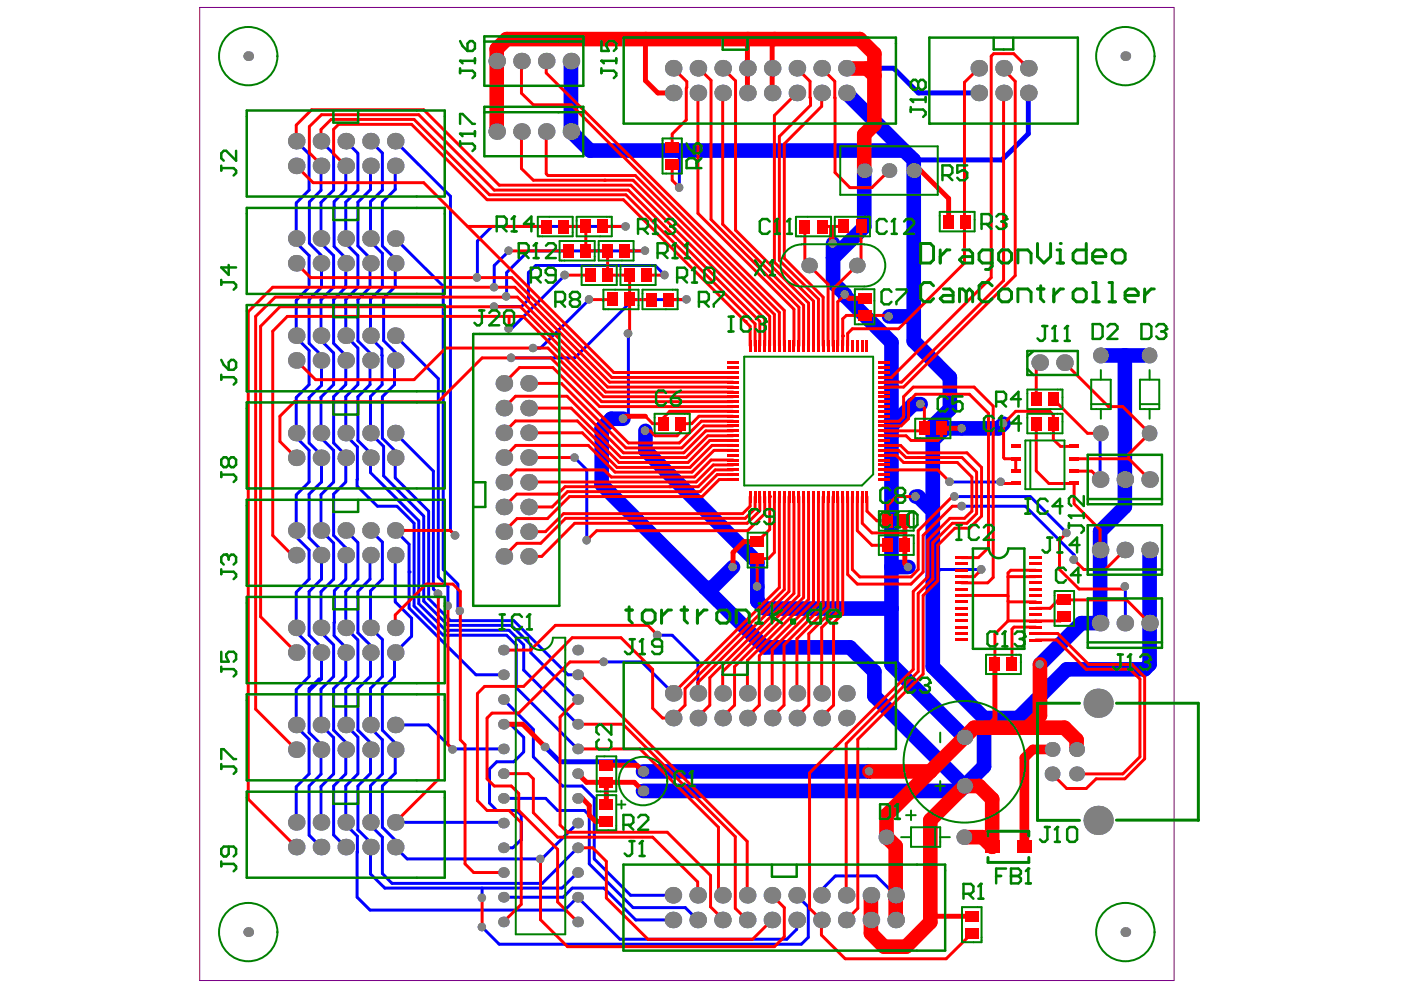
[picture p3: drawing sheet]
<svg xmlns="http://www.w3.org/2000/svg" width="297mm" height="210mm" viewBox="0 0 297 210" stroke-linecap="round" stroke-linejoin="round" font-family="sans-serif">
<path d="M42.3 1.6h206.6v206.3h-206.6z" fill="none" stroke="#800080" stroke-width=".21"/>
<path d="M62.8 71.2v.4M62.8 91.8v.9M62.8 133.1v.9M68.1 133.1v1M68.1 137.1l.1 1.3M68.2 122.8l-2.7 2.6M62.8 153.7v.3M65.5 146l2.1-2h.6l-2.7 2.5zM68.1 157.8v1.2" fill="none" stroke="#00f" stroke-width=".63"/>
<circle cx="68.1" cy="117.7" r=".31" fill="#00f"/>
<g fill="none" stroke="#00f" stroke-width=".63">
<path d="M65.6 51.6l2.5 2.5M68.1 55.8l.1 .1M78.6 55.8l-.2 .1M65.5 72.8l2.6 2.5M78.6 71.2v.4M81 74v1.4M81.1 60.9l-2.5 2.5M65.5 93.9l2.6 2.5M68.2 81.7l-2.7 2.6M78.6 91.8v.1M81 81.5l-2.4 2.6M68.1 116.6l.1 1.2"/>
<path d="M68.2 102.2l-2.7 2.6M78.6 117.7l-.2 .1M70.9 132h-.1M78.6 136.8v1.6M81.1 122.8l-2.5 2.5M83.8 138.4l-.2 .1M78.6 153.7v.6M78.6 157.5v1.5M83.8 157.5v1.5M75.8 177.3l-.1 3.3M78.6 174.4v.6M78.6 178.6v1"/>
<path d="M83.8 178.1v1.5"/>
</g>
<circle cx="86.7" cy="121.3" r=".31" fill="#00f"/>
<g fill="none" stroke="#00f" stroke-width=".63">
<path d="M143.6 31.9l.4 .5M62.8 43v8.5M113.6 56.3l-1.6 1.5M62.8 63.7v7.5M107.9 69.7h.5M113.1 73.8h1.5M68.2 97.2v5M233.4 91.9l-.2 .1M62.8 112.5v1.4M65.5 116.6v6.2M65.5 114l2.6 2.6M68.2 117.8v5"/>
<path d="M95.5 112.5l1.1 1M62.8 125.6v7.5M65.5 125.4v9.3l2.6 2.4M68.1 125.5v7.6M91.9 124.9l1 1M97.6 129.5l-.5 .5M112.6 136.7v1.7M238.6 132l-.1 .1M62.8 146.2v7.5M65.5 146.5v8.8M68.1 146.1v7.6M68.1 159v5.1l-2.6 2.6"/>
<path d="M120.4 143.1h2.1M62.8 166.8v7.6M65.5 177.1l2.6 2.5M68.1 166.8v7.6M103.8 170.3l1.5 1.5M105.3 161.5l-1.5 1.5M110.5 178l-1.8 1.8M115.7 169.3l2.5 2.5M114.6 182.1h.3M168.9 195.1v1.9"/>
</g>
<circle cx="68.1" cy="97.1" r=".31" fill="#00f"/>
<g fill="none" stroke="#00f" stroke-width=".63">
<path d="M62.8 29.9l2.7 2.8v7.6l-2.7 2.7M68.1 35.2v5.2l-2.5 2.4v8.8M68.1 29.9l2.6 2.7v7.7l-2.6 2.6v8.7l2.6 2.6v6.7l-2.6 2.7v8.6l2.6 2.6v6.7l-2.6 2.7v8.6l2.6 2.7v6.7l-2.6 2.7v7.6l2.6 2.6v7.7l-2.6 2.7M73.3 35.2v5.1l-2.5 2.5v9.5l2.5 2.4v6.2l-2.6 2.6v9.3l2.6 2.6v6.1l-2.6 2.6v9.8l2.6 2.6v5.7l-2.6 2.6v8.7l2.6 2.6v6.7l-2.4 2.5v6.7M73.3 29.9l2.6 2.6v7.8l-2.6 2.6v8.7l2.6 2.6v6.7l-2.6 2.6v7.7l2.6 2.6v7.7l-2.6 2.6v8.2l2.5 2.5-.1 8.3 4.3 4.2h4.2l3.6 3.6v17.6l6.2 6.2h13.4l2.1 2v9.1l13 13M78.6 35.2v5l-2.7 2.7v9.2l2.7 2.7v1M78.6 29.9l2.5 2.5v7.9l-2.5 2.5v8.4l2.5 2.5v7.2M83.8 35.2v4.9l-2.7 2.8v9.2l2.7 2.8v5.8l-2.5 2.5v9l2.5 2.5v1.7l-.2 .2v4.9l-2.5 2.6v8.8l2.7 2.7v5.7l7.1 7.1v18.5l4.6 4.7h13.4l11.5 11.5M83.8 29.9l11.7 11.7v70.9M144 32.4v7.4M62.8 51.5l2.7 2.7v6.7l-2.7 2.8M68.1 54.1v1.7"/>
<path d="M68.2 55.9v5l-2.7 2.6v9.3M78.4 55.9v5l-2.5 2.6v8.8l2.7 2.6-.2 6.6-2.5 2.6v9.3l2.7 2.7v4.1l10.2 10.2v17.6l5.7 5.6h13.4l3.1 3.1v5.4l11.5 11.5M83.8 50.6l10.2 10.1v60l3.1 3.1v5.7M107.9 53.2l-3.1 3.1v4.6M112 57.8v5.7l-1.5 1.5h-5.7M113.6 56.3h25.3l2 2M119.8 58.3l-11.4 11.4M132.7 48h-28.4l-3.1 3.1v7.8M136.8 53.2h-24.8l-4.6 4.6v5.1M62.8 71.6l2.7 2.7v7.2l-2.7 2.8v7.5M68.1 75.3l.1 6.4M78.6 63.4v7.8"/>
<path d="M78.6 71.6l2.4 2.4M81 75.4v6.1M83.8 71.2l9.1 9.1v42l2.1 2.1v4.1M124.9 63.5l-10.3 10.3M133.2 70.7v17l-1 1.1M145.6 63.5h-11.4l-12.4 12.4h-13.4M62.8 92.7l2.7 2.8v6.7l-2.7 2.7v7.6M65.5 84.3v9.6M68.1 96.4l.1 .8M78.6 84.1v7.7M78.6 91.9l2.7 2.7v6.3l8.5 8.5v18.1l5.2 5.1h13.4l4.2 4.1M83.8 91.8l8.1 8.1v25"/>
<path d="M121.8 97l2.6 2.6v15M233.2 92v9.7M62.8 113.9l2.7 2.7M65.5 104.8v9.2M73.3 112.5l2.6 2.5v7.8l-2.6 2.6v7.7l2.6 2.6v7.7l-2.6 2.6v7.7l2.6 2.6v7.8l-2.6 2.6v8.1l2.5 2.5M78.4 117.8v5l-2.5 2.6v8.8l2.7 2.6M78.6 112.5l2.5 2.4v7.9M83.8 117.7v9.9l3.5 3.5v3.8l-3.5 3.5M83.8 112.5l2.9 2.9v13.5l14.2 14.2h5.8M201.4 102.2h10.9M202.4 105.3h16l7.8 7.7M204 107.3h13.4l10.3 10.4v1"/>
<path d="M62.8 134l2.7 2.7v6.7l-2.7 2.8M65.5 122.8l-2.7 2.8M68.1 134.1l2.6 2.6v6.7l-2.6 2.7M68.2 138.4v5.6M70.8 132v2.8l2.5 2.5v6.1l-2.6 2.6v8.8l2.6 2.6v6.7l-2.6 2.6v10.3l2.6 2.6M78.6 138.4v5l-2.7 2.6v8.8l2.7 2.7M78.6 125.3v7.8l2.5 2.5v7.8l-2.5 2.6v7.7M83.6 138.5v4.9l-2.5 2.6v8.8l2.7 2.7M112.6 138.4l9.9 9.9M139.4 134.7h3.1l5.5 5.4v6.9M208.1 120.7h-8.8l-1.5 1.6M238.6 124.4v7.6"/>
<path d="M62.8 154l2.7 2.7v7.4l-2.7 2.7M65.5 155.3l2.6 2.5M68.1 153.7l2.6 2.7v7.7l-2.6 2.7M78.6 159v5l-2.7 2.7v9.2l2.7 2.7M78.6 154.3l2.5 2.6v7.2l-2.5 2.5v7.8M83.8 159v4.9l-2.7 2.8v8.7l2.7 2.7M83.8 153.7h7l5.1 5.1M96 158.8h10.7M106.7 148.3l6.4 6.4v5.8l6.2 6.2h4.1l2.6 2.5v12.9l7.7 7.7h9M106.7 153.6h1.5l2.8 2.7v3.1l-2.1 2.1h-3.6M128 140.3h8.1l6.6 6.7M65.5 166.7v10.4"/>
<path d="M78.6 179.6v5.7l3 3h37.6l3.3-3.3M78.6 175l2.5 2.5v7.7l2 2.1h31.9l7.5-7.5M83.8 174.4h22.8l.1 .1M83.8 179.6l2.5 2.5h28.3M103.8 163v7.3M105.3 171.8h4.2l1 1v5.2M106.7 179.8h2M106.7 169.3h9M118.2 171.8h5.7l1 1v10.4l9.3 9.2h11.1l2.6 2.7M122.5 174.5l-7.6 7.6M75.7 180.6v9.6l2.7 2.8h41.3l2.8-2.8 8.9 8.9h35.4l2.1-2.1M102.2 188.3v2.1"/>
<path d="M106.7 190.2h12.7l1.9-1.9h6.7l6.8 6.8h7.9M168.9 189.8l2.5 2.5v6.4l-1.5 1.5h-64.1l-3.6-3.6M174.2 189.8v-1.1l2.9-3h8.7l4.1 4.1"/>
</g>
<g fill="none" stroke="#00f" stroke-width="3.1">
<path d="M121.1 13v14.9l4 4h66.6M179.5 19.7l12.2 12.2M183.2 36.2v11.9l-6.6 6.6M191.7 31.9l2 2v38.4l7.7 7.7v6.7l-3.6 3.6v51.1l10.8 10.8M176.6 51.6v8.3l2.6 2.6v.3l9.8 9.8v68.3l15.5 15.4M188.5 67.1h5.2M233.4 75.4l5.1 .1M238.5 75.5v31.9l-5.3 5.3v19.4h-3.9l-8.8 8.8M243.7 75.4l-5.2 .1M132.2 88.8h-2.6l-2 2v11.9l34.5 34.6h18.1l5.2 5.1v5.2l19.1 19.1M136.8 91.3v4.2l23.8 23.7v8.3l1.5 1.5h26.9M195.2 85.7h-1.6l-4.6 4.6"/>
<path d="M212.8 89.8l-1.1 1h-11.4l-2.5 2.6M194.2 105.3h.5l3.1 3.1M243.7 116.6v24.3l-1 1h-16.5l-10.3 10.3h-7.3M155.4 120.2l-4.4 4.4h-1.5M189 120.2h3.6M208.6 152.2v10.3l-5.2 5.2h-67.1M136.3 163.6h48"/>
</g>
<path d="M179.5 14.5h10l5.2 5.2h12.8M218 19.7v8.7l-5.6 5.5h-18.7M115.7 158.4l3 3.1h15.5l2.1 2.1" fill="none" stroke="#00f" stroke-width="1"/>
<g fill="#808080">
<circle cx="136.7" cy="91.3" r=".9"/>
<circle cx="96.5" cy="113.5" r=".91"/>
<circle cx="97.5" cy="129.5" r=".89"/>
<circle cx="96" cy="158.9" r=".91"/>
<circle cx="94.9" cy="128.5" r=".89"/>
<circle cx="92.9" cy="125.9" r=".91"/>
<circle cx="114.5" cy="182.1" r=".89"/>
<circle cx="102.2" cy="196.6" r=".9"/>
<circle cx="102.2" cy="190.4" r=".9"/>
<circle cx="192.5" cy="120.2" r=".89"/>
<circle cx="195.1" cy="85.7" r=".92"/>
<circle cx="194.1" cy="105.3" r=".92"/>
<circle cx="203.9" cy="90.8" r=".91"/>
<circle cx="160.5" cy="124.3" r=".9"/>
<circle cx="179.1" cy="62.5" r=".9"/>
<circle cx="176.5" cy="51.6" r=".9"/>
<circle cx="188.4" cy="67.1" r=".91"/>
<circle cx="184.3" cy="163.5" r=".92"/>
<circle cx="132.1" cy="88.8" r=".92"/>
<circle cx="155.4" cy="120.2" r=".91"/>
<circle cx="220.4" cy="140.8" r=".92"/>
<circle cx="201.3" cy="102.1" r=".91"/>
<circle cx="212.7" cy="89.8" r=".89"/>
<circle cx="227.7" cy="118.6" r=".91"/>
<circle cx="226.1" cy="113" r=".89"/>
<circle cx="238.5" cy="124.3" r=".9"/>
<circle cx="212.1" cy="102.1" r=".89"/>
<circle cx="202.3" cy="105.3" r=".9"/>
<circle cx="203.9" cy="107.3" r=".92"/>
<circle cx="124.4" cy="114.5" r=".9"/>
<circle cx="121.8" cy="97" r=".89"/>
<circle cx="139.3" cy="134.7" r=".92"/>
<circle cx="128" cy="140.3" r=".9"/>
<circle cx="115.6" cy="158.4" r=".91"/>
<circle cx="144" cy="39.8" r=".9"/>
<circle cx="208" cy="120.7" r=".92"/>
<circle cx="132.6" cy="48" r=".91"/>
<circle cx="101.1" cy="58.8" r=".9"/>
<circle cx="107.8" cy="53.1" r=".89"/>
<circle cx="104.7" cy="60.9" r=".89"/>
<circle cx="136.7" cy="53.1" r=".89"/>
<circle cx="107.3" cy="62.8" r=".89"/>
<circle cx="119.7" cy="58.3" r=".92"/>
<circle cx="140.9" cy="58.3" r=".9"/>
<circle cx="104.7" cy="65" r=".9"/>
<circle cx="107.8" cy="69.7" r=".89"/>
<circle cx="124.9" cy="63.5" r=".89"/>
<circle cx="113" cy="73.8" r=".91"/>
<circle cx="145.5" cy="63.5" r=".91"/>
<circle cx="108.3" cy="75.9" r=".9"/>
<circle cx="133.2" cy="70.7" r=".91"/>
<circle cx="142.7" cy="19.7" r="1.76"/>
<circle cx="163.7" cy="19.7" r="1.76"/>
<circle cx="188.5" cy="36.2" r="1.55"/>
<circle cx="62.8" cy="179.6" r="1.76"/>
<circle cx="62.8" cy="153.7" r="1.76"/>
<circle cx="62.8" cy="138.4" r="1.76"/>
<circle cx="62.8" cy="133.1" r="1.76"/>
<circle cx="62.8" cy="117.7" r="1.76"/>
<circle cx="62.8" cy="112.5" r="1.76"/>
<circle cx="62.8" cy="97.1" r="1.76"/>
<circle cx="62.8" cy="76.4" r="1.76"/>
<circle cx="62.8" cy="71.2" r="1.76"/>
<circle cx="62.8" cy="50.6" r="1.76"/>
<circle cx="62.8" cy="35.2" r="1.76"/>
<circle cx="62.8" cy="29.9" r="1.76"/>
<circle cx="83.8" cy="179.6" r="1.76"/>
<circle cx="83.8" cy="153.7" r="1.76"/>
<circle cx="83.8" cy="138.4" r="1.76"/>
<circle cx="83.8" cy="133.1" r="1.76"/>
<circle cx="83.8" cy="117.7" r="1.76"/>
<circle cx="83.8" cy="112.5" r="1.76"/>
<circle cx="83.8" cy="97.1" r="1.76"/>
<circle cx="83.8" cy="76.4" r="1.76"/>
<circle cx="83.8" cy="71.2" r="1.76"/>
<circle cx="83.8" cy="50.6" r="1.76"/>
<circle cx="83.8" cy="35.2" r="1.76"/>
<circle cx="83.8" cy="29.9" r="1.76"/>
<circle cx="142.7" cy="195.1" r="1.76"/>
<circle cx="142.7" cy="152.2" r="1.76"/>
<circle cx="142.7" cy="147" r="1.76"/>
<circle cx="142.7" cy="14.5" r="1.76"/>
<circle cx="163.7" cy="195.1" r="1.76"/>
<circle cx="163.7" cy="147" r="1.76"/>
<circle cx="163.7" cy="152.2" r="1.76"/>
<circle cx="163.7" cy="14.5" r="1.76"/>
<circle cx="184.7" cy="195.1" r="1.76"/>
<circle cx="62.8" cy="174.4" r="1.76"/>
<circle cx="62.8" cy="159" r="1.76"/>
<circle cx="62.8" cy="91.8" r="1.76"/>
<circle cx="62.8" cy="55.8" r="1.76"/>
<circle cx="83.8" cy="174.4" r="1.76"/>
<circle cx="83.8" cy="159" r="1.76"/>
<circle cx="83.8" cy="91.8" r="1.76"/>
<circle cx="83.8" cy="55.8" r="1.76"/>
<circle cx="142.7" cy="189.8" r="1.76"/>
<circle cx="163.7" cy="189.8" r="1.76"/>
<circle cx="184.7" cy="189.8" r="1.76"/>
<circle cx="106.7" cy="195.5" r="1.13"/>
<circle cx="106.7" cy="179.8" r="1.13"/>
<circle cx="106.7" cy="174.5" r="1.13"/>
<circle cx="106.7" cy="158.8" r="1.13"/>
<circle cx="106.7" cy="153.6" r="1.13"/>
<circle cx="106.7" cy="137.8" r="1.13"/>
<circle cx="122.5" cy="195.5" r="1.13"/>
<circle cx="122.5" cy="179.8" r="1.13"/>
<circle cx="122.5" cy="174.5" r="1.13"/>
<circle cx="122.5" cy="158.8" r="1.13"/>
<circle cx="122.5" cy="153.6" r="1.13"/>
<circle cx="122.5" cy="137.8" r="1.13"/>
<circle cx="153.2" cy="19.7" r="1.76"/>
<circle cx="148" cy="19.7" r="1.76"/>
<circle cx="169" cy="19.7" r="1.76"/>
<circle cx="174.2" cy="19.7" r="1.76"/>
<circle cx="183.2" cy="36.2" r="1.55"/>
<circle cx="179.5" cy="19.7" r="1.76"/>
<circle cx="204.5" cy="166.7" r="1.65"/>
<circle cx="207.5" cy="19.7" r="1.76"/>
<circle cx="218" cy="19.7" r="1.76"/>
<circle cx="212.8" cy="19.7" r="1.76"/>
<circle cx="52.6" cy="197.6" r="1.02"/>
<circle cx="52.6" cy="11.9" r="1.02"/>
<circle cx="73.3" cy="179.6" r="1.76"/>
<circle cx="68.1" cy="179.6" r="1.76"/>
<circle cx="68.1" cy="153.7" r="1.76"/>
<circle cx="73.3" cy="153.7" r="1.76"/>
<circle cx="73.3" cy="138.4" r="1.76"/>
<circle cx="68.1" cy="138.4" r="1.76"/>
<circle cx="68.1" cy="133.1" r="1.76"/>
<circle cx="73.3" cy="133.1" r="1.76"/>
<circle cx="73.3" cy="117.7" r="1.76"/>
<circle cx="68.1" cy="117.7" r="1.76"/>
<circle cx="68.1" cy="112.5" r="1.76"/>
<circle cx="73.3" cy="112.5" r="1.76"/>
<circle cx="73.3" cy="97.1" r="1.76"/>
<circle cx="68.1" cy="97.1" r="1.76"/>
<circle cx="73.3" cy="76.4" r="1.76"/>
<circle cx="68.1" cy="76.4" r="1.76"/>
<circle cx="68.1" cy="71.2" r="1.76"/>
<circle cx="73.3" cy="71.2" r="1.76"/>
<circle cx="68.1" cy="50.6" r="1.76"/>
<circle cx="73.3" cy="50.6" r="1.76"/>
<circle cx="73.3" cy="35.2" r="1.76"/>
<circle cx="68.1" cy="35.2" r="1.76"/>
<circle cx="68.1" cy="29.9" r="1.76"/>
<circle cx="73.3" cy="29.9" r="1.76"/>
<circle cx="78.6" cy="179.6" r="1.76"/>
<circle cx="78.6" cy="153.7" r="1.76"/>
<circle cx="78.6" cy="138.4" r="1.76"/>
<circle cx="78.6" cy="133.1" r="1.76"/>
<circle cx="78.6" cy="117.7" r="1.76"/>
<circle cx="78.6" cy="112.5" r="1.76"/>
<circle cx="78.6" cy="97.1" r="1.76"/>
<circle cx="78.6" cy="76.4" r="1.76"/>
<circle cx="78.6" cy="71.2" r="1.76"/>
<circle cx="78.6" cy="50.6" r="1.76"/>
<circle cx="78.6" cy="35.2" r="1.76"/>
<circle cx="78.6" cy="29.9" r="1.76"/>
<circle cx="106.7" cy="185" r="1.13"/>
<circle cx="106.7" cy="190.2" r="1.13"/>
<circle cx="106.7" cy="164" r="1.13"/>
<circle cx="106.7" cy="169.3" r="1.13"/>
<circle cx="106.7" cy="143.1" r="1.13"/>
<circle cx="106.7" cy="148.3" r="1.13"/>
<circle cx="106.8" cy="118" r="1.76"/>
<circle cx="106.8" cy="112.7" r="1.76"/>
<circle cx="106.8" cy="97" r="1.76"/>
<circle cx="106.8" cy="102.2" r="1.76"/>
<circle cx="106.8" cy="81.3" r="1.76"/>
<circle cx="106.8" cy="86.5" r="1.76"/>
<circle cx="105.3" cy="27.9" r="1.76"/>
<circle cx="105.3" cy="13" r="1.76"/>
<circle cx="122.5" cy="190.2" r="1.13"/>
<circle cx="122.5" cy="185" r="1.13"/>
<circle cx="122.5" cy="169.3" r="1.13"/>
<circle cx="122.5" cy="164" r="1.13"/>
<circle cx="122.5" cy="148.3" r="1.13"/>
<circle cx="122.5" cy="143.1" r="1.13"/>
<circle cx="112.1" cy="112.7" r="1.76"/>
<circle cx="112.1" cy="118" r="1.76"/>
<circle cx="112.1" cy="102.2" r="1.76"/>
<circle cx="112.1" cy="97" r="1.76"/>
<circle cx="112.1" cy="86.5" r="1.76"/>
<circle cx="112.1" cy="81.3" r="1.76"/>
<circle cx="121.1" cy="27.9" r="1.76"/>
<circle cx="115.8" cy="27.9" r="1.76"/>
<circle cx="121.1" cy="13" r="1.76"/>
<circle cx="115.8" cy="13" r="1.76"/>
<circle cx="136.3" cy="167.7" r="1.13"/>
<circle cx="136.3" cy="163.6" r="1.13"/>
<circle cx="153.2" cy="195.1" r="1.76"/>
<circle cx="147.9" cy="195.1" r="1.76"/>
<circle cx="153.2" cy="152.2" r="1.76"/>
<circle cx="148" cy="152.2" r="1.76"/>
<circle cx="148" cy="147" r="1.76"/>
<circle cx="153.2" cy="147" r="1.76"/>
<circle cx="148" cy="14.5" r="1.76"/>
<circle cx="153.2" cy="14.5" r="1.76"/>
<circle cx="168.9" cy="195.1" r="1.76"/>
<circle cx="174.2" cy="195.1" r="1.76"/>
<circle cx="174.2" cy="147" r="1.76"/>
<circle cx="169" cy="147" r="1.76"/>
<circle cx="169" cy="152.2" r="1.76"/>
<circle cx="174.2" cy="152.2" r="1.76"/>
<circle cx="174.2" cy="14.5" r="1.76"/>
<circle cx="169" cy="14.5" r="1.76"/>
<circle cx="179.4" cy="195.1" r="1.76"/>
<circle cx="189.9" cy="195.1" r="1.76"/>
</g>
<path d="M187.9 177.5h.1" fill="none" stroke="#808080" stroke-width="3.3"/>
<g fill="#808080">
<circle cx="179.5" cy="147" r="1.76"/>
<circle cx="179.5" cy="152.2" r="1.76"/>
<circle cx="179.5" cy="14.5" r="1.76"/>
</g>
<path d="M204.4 177.5h.1" fill="none" stroke="#808080" stroke-width="3.3"/>
<g fill="#808080">
<circle cx="207.5" cy="14.5" r="1.76"/>
<circle cx="223.1" cy="164.1" r="1.57"/>
<circle cx="220.4" cy="76.9" r="1.76"/>
<circle cx="212.8" cy="14.5" r="1.76"/>
<circle cx="218" cy="14.5" r="1.76"/>
<circle cx="238.6" cy="197.6" r="1.02"/>
<circle cx="232.8" cy="149.1" r="3.1"/>
<circle cx="238.5" cy="132.1" r="1.76"/>
<circle cx="233.2" cy="132.1" r="1.76"/>
<circle cx="238.5" cy="116.6" r="1.76"/>
<circle cx="233.2" cy="116.6" r="1.76"/>
<circle cx="238.5" cy="101.7" r="1.76"/>
<circle cx="233.2" cy="101.7" r="1.76"/>
<circle cx="238.6" cy="11.9" r="1.02"/>
<circle cx="68.1" cy="174.4" r="1.76"/>
<circle cx="73.3" cy="174.4" r="1.76"/>
<circle cx="73.3" cy="159" r="1.76"/>
<circle cx="68.1" cy="159" r="1.76"/>
<circle cx="68.1" cy="91.8" r="1.76"/>
<circle cx="73.3" cy="91.8" r="1.76"/>
<circle cx="73.3" cy="55.8" r="1.76"/>
<circle cx="68.1" cy="55.8" r="1.76"/>
<circle cx="78.6" cy="174.4" r="1.76"/>
<circle cx="78.6" cy="159" r="1.76"/>
<circle cx="78.6" cy="91.8" r="1.76"/>
<circle cx="78.6" cy="55.8" r="1.76"/>
<circle cx="106.8" cy="107.5" r="1.76"/>
<circle cx="106.8" cy="91.8" r="1.76"/>
<circle cx="112.1" cy="107.5" r="1.76"/>
<circle cx="112.1" cy="91.8" r="1.76"/>
<circle cx="147.9" cy="189.8" r="1.76"/>
<circle cx="153.2" cy="189.8" r="1.76"/>
<circle cx="174.2" cy="189.8" r="1.76"/>
<circle cx="168.9" cy="189.8" r="1.76"/>
<circle cx="171.5" cy="56.3" r="1.65"/>
<circle cx="189.9" cy="189.8" r="1.76"/>
<circle cx="179.4" cy="189.8" r="1.76"/>
<circle cx="181.7" cy="56.3" r="1.65"/>
<circle cx="204.5" cy="156.3" r="1.65"/>
<circle cx="223.1" cy="158.9" r="1.57"/>
<circle cx="232.8" cy="173.9" r="3.1"/>
</g>
<path d="M233.4 75.3v.1M233.4 91.8v.1" fill="none" stroke="#808080" stroke-width="3.3"/>
<g fill="#808080">
<circle cx="193.7" cy="36.2" r="1.55"/>
<circle cx="158.5" cy="19.7" r="1.76"/>
<circle cx="110.6" cy="27.9" r="1.76"/>
<circle cx="110.6" cy="13" r="1.76"/>
<circle cx="158.4" cy="195.1" r="1.76"/>
<circle cx="158.5" cy="147" r="1.76"/>
<circle cx="158.5" cy="152.2" r="1.76"/>
<circle cx="158.5" cy="14.5" r="1.76"/>
<circle cx="228.3" cy="164.1" r="1.57"/>
<circle cx="243.7" cy="132.1" r="1.76"/>
<circle cx="243.7" cy="116.6" r="1.76"/>
<circle cx="243.7" cy="101.7" r="1.76"/>
<circle cx="225.7" cy="76.9" r="1.76"/>
<circle cx="158.4" cy="189.8" r="1.76"/>
<circle cx="228.3" cy="158.9" r="1.57"/>
</g>
<path d="M243.7 75.3v.1M243.7 91.8v.1" fill="none" stroke="#808080" stroke-width="3.3"/>
<path d="M68.1 34.9v.3M71.8 26.4l-1.1 1M62 117.7h.8M95.4 112.5l1.2 1M96 123.8l1.6 1.6M95 157.9l1 1M103.3 165.1l1.5 1.6M108.4 166.7l1.6 1.5" fill="none" stroke="#f00" stroke-width=".63"/>
<circle cx="107.9" cy="53.2" r=".31" fill="#f00"/>
<path d="M115.8 36.8l.4 .4M112.1 102.2h.1M122.5 143.1h.5" fill="none" stroke="#f00" stroke-width=".63"/>
<circle cx="128.6" cy="165.9" r=".52" fill="#f00"/>
<path d="M133.5 70.4l-.3 .3" fill="none" stroke="#f00" stroke-width=".63"/>
<circle cx="132.7" cy="48" r=".31" fill="#f00"/>
<path d="M136.8 91.3h1l1.1 1.1M137.4 132.6l2 2.1" fill="none" stroke="#f00" stroke-width=".63"/>
<g fill="#f00">
<circle cx="136.8" cy="53.2" r=".31"/>
<circle cx="142" cy="103.2" r=".31"/>
<circle cx="142" cy="98.1" r=".31"/>
</g>
<path d="M144.3 89.8v1.8l-.7 .8" fill="none" stroke="#f00" stroke-width=".63"/>
<circle cx="140.9" cy="58.3" r=".31" fill="#f00"/>
<path d="M145.6 18.6l-.1 .1M148 14.5h.1M142.5 34.9v3.3M148 144.7v2.3" fill="none" stroke="#f00" stroke-width=".63"/>
<path d="M158.5 8.3h.1" fill="none" stroke="#f00" stroke-width="1"/>
<circle cx="163.2" cy="105.3" r=".31" fill="#f00"/>
<path d="M171.7 20.7l.1 .1M177 20.7v.1M180.7 69.7l-1 1" fill="none" stroke="#f00" stroke-width=".63"/>
<circle cx="178.7" cy="71.2" r=".31" fill="#f00"/>
<path d="M188.2 66.9l.3 .2M187.4 95.5h3.1M187.4 96.5h2.6M187.4 80h1.6M193.6 82.1l-2 2M196 90.8l-.5 .5M201.9 105.3h.5M198.8 123.2l-3.1 3" fill="none" stroke="#f00" stroke-width=".63"/>
<path d="M191.8 119.5l.8 .7M191.8 110.4v2.6" fill="none" stroke="#f00" stroke-width="1"/>
<circle cx="204" cy="107.3" r=".31" fill="#f00"/>
<path d="M210.9 152.5l-1.7 1.8M124.9 170.8v2l1.4 1.3" fill="none" stroke="#f00" stroke-width="1"/>
<g fill="none" stroke="#f00" stroke-width=".63">
<path d="M110.6 13v6.8M115.8 13v2.5M210.7 11.4l-.5 .5M212.8 14.5v.2l2.4 2.5M62.8 26.5v3.4M68.1 27.5v2.4M68.2 24.3l-2.6 2.5v5.6l2.5 2.5M70.7 27.4v5.2M110.6 27.9v7.8M115.8 27.9v8.9M107.9 67.1v2.6M112.1 97h.1"/>
<path d="M222.6 87.2l.7 .8M224.8 94.6h2.9M112.1 118h2.8M126.5 112.5l-2.1 2.1M212.3 102.2l.3 .3h2.7M83.8 130.4v2.7M97.6 125.4v4.1M213.7 127.5l.2 .1M214.3 120.9l-.6 .6M215 133l-.4 .4M238.6 124.4l-.5 .5M104.3 151.2l-1 1"/>
<path d="M107.9 171.8l2.6 2.6M110 168.2v3.6M112 164l1.1 1.1v7.2M232.4 165.1l-2.1 2.1M118.2 180.1v11.1"/>
</g>
<path d="M105.3 10.4v2.6" fill="none" stroke="#f00" stroke-width="3.1"/>
<circle cx="124.9" cy="63.5" r=".31" fill="#f00"/>
<path d="M142.5 38.2l1.5 1.6M142.5 28.4v2.8M124.2 48v5.2M133.5 58.3v12.1M136.8 88.3l1.6 1.5M148.2 88.3l-1.5 1.5M138.4 141.9v8.2M142.7 152v.2M145.2 146v3.5M148 152v.2M128.6 182.6v7.8M147.9 187v2.8" fill="none" stroke="#f00" stroke-width=".63"/>
<path d="M128.6 165.9v4.6" fill="none" stroke="#f00" stroke-width="1"/>
<circle cx="145.6" cy="63.5" r=".31" fill="#f00"/>
<path d="M145.6 17.3v1.3M159 105.3v2M161.1 108.3l-2.7 2.6M150.5 143.7v5.8M161 149.5l-2.5 2.5v.2M152.3 175.4v13.6M158.4 178.4v11.4" fill="none" stroke="#f00" stroke-width=".63"/>
<path d="M155.4 117.1v3.1" fill="none" stroke="#f00" stroke-width="1"/>
<circle cx="158" cy="68.1" r=".31" fill="#f00"/>
<g fill="none" stroke="#f00" stroke-width=".63">
<path d="M171.7 17.2v3.5M177 17.2v3.5M171.8 20.8v1.5M170.6 48v7.4l.9 .9M176.1 48v3.6M176.6 48v3.6M158 68.1l1 1.1v4.1M160.1 68.7v4.6M161.1 68.1v5.2M162.1 67.6v5.7M163.2 67.1v6.2M164.2 66.7v6.6"/>
<path d="M165.2 66.2v7.1M166.3 65.8v7.5M168.3 65.6v7.7M169.4 65.1v8.2M170.4 64.7v8.6M171.4 64.3v9M172.5 63.8v9.5M173.5 63.4v9.9M174.5 63v10.3M175.6 60.3v13M176.6 61.3v12M177.6 64v9.3"/>
<path d="M179.5 66.9l-.8 .7v5.7M179.7 70.7v2.6M192.1 97h2.6M164.2 117.1l-1.3 1.3M183.8 108.4l2.1 2M190 105.3l-1.8 1.8M194.7 112.5v8.2l-1.5 1.6M179.7 121.8l2.1 2M163.7 152v.2M169 152v.2M166.3 192.4v6.2M181.9 192.6l-2.5 2.5"/>
</g>
<path d="M158.5 8.3v11.4M164.2 8.3l-.5 .5v10.9M179.2 62.5l.8 .8M191.8 113v6.5" fill="none" stroke="#f00" stroke-width="1"/>
<path d="M184.7 195.1v2.8" fill="none" stroke="#f00" stroke-width="3.1"/>
<circle cx="194.7" cy="97" r=".31" fill="#f00"/>
<g fill="none" stroke="#f00" stroke-width=".63">
<path d="M145.5 18.7v6.7M148 19.7v25.5M150.8 17v29.5M155.9 17.1v31.7M204.5 17.5v38.3M210.2 11.9v47M212.8 19.7v39.8M215.2 17.2v41.2M164.2 24.5v31.1M165.2 28.9v26.3M166.3 30.5v24.3M177 20.8v15.8"/>
<path d="M62.8 55.8l3.1 3.1M101.2 58.9h7.3M128.8 53.2v5.1M54.2 67.1v83.3M55.3 69.2v61.6M57.8 70.2v43.3M102.2 75.9h6.2M110.1 77.9h7.1M113.1 73.8h3.1M219.7 77.6v7M62.4 85.2l-3.1 3.1v5.3M109.4 94.4h15.3"/>
<path d="M112.1 91.8h11.4M112.1 86.5h9M112.1 81.3h6.9M191.6 84.1v4.3M192.1 92.4l1.1 1M194.2 83.6l-1.6 1.6v3.6M196 86.5v4.3M204 97l3.1 3.1v8.8l-2.1 2M208.1 99.1v10.3M209.6 87.6v28.5M210.6 86.1v36.3l-1.2 1.2M215.3 87.2l-2.5 2.6v7.2l.2 .3h2.3v2.6"/>
<path d="M219.7 89.8v10M223.3 88v5.2M239.3 96.3v1M109.6 115.2h5.1M112.1 112.7h3.6M112.1 107.5h5M119.8 103.2l-1.6 1.6h-8.6M160.1 105.3v2.6l-2.1 2M160.6 118.4v6M161.1 105.3v3M162.1 105.3v3.6M163.2 105.3v7"/>
<path d="M164.2 105.3v11.8M165.2 105.3v19.3M166.3 105.3v19.7M167.3 105.3v20.1M168.3 105.3v20.5M169.4 105.3v20.9M170.4 105.3v21.4M171.4 105.3v21.8M172.5 105.3v22.3M173.5 105.3v22.7M174.5 105.3v23.1M175.6 105.3v23.5"/>
<path d="M176.6 105.3v23.9M177.6 105.3v24.4M178.7 105.3v24.8M179.7 105.3v16.5M180.7 105.3v15.4M181.8 105.3v7.2M183.8 105.3v3.1M188.2 107.1v3.3M195.7 113.5v7.8M196.7 114.6v7.7M197.8 115.1v7.6M198.8 115.6v7.6"/>
<path d="M206.1 101.1v7.3l-1.6 1.5M227.7 102.5v4.3M233.2 112.3v4.3M92.9 125.9v39.3M95 128.5v29.4M97.6 129.5v27.4l1 1M161 139v10.5M163.7 137.7v9.3M166.2 136.7v12.8M169 135.4v11.6M171.5 134.4v15.1M176.7 132.1v17.4"/>
<path d="M193.6 125.4v16.5M194.7 125.8v16.6M195.7 126.2v16.7M203.8 122.3h2.8M210.9 134.4v6.5M213.6 126.2l.1 .2M213.7 121.5v10.1M213.8 122.3h-.1M214.6 133.4v7.5M225.7 130.8l-.9 .8M102.7 145.5l-1.5 1.6v22.6l2.1 2.1h4.6M103.3 152.2v12.9"/>
<path d="M118.7 152v22.9l1.6 1.6M155.7 141.3v8.2M158.5 140v7M179.4 157.7v32.1M181.9 156.7v35.9M241.7 144v16.5M242.7 143.5v17.4M104.8 166.7h3.6M110.5 174.4v17.4M155.9 177.4v15.2M171.6 163.9v28.7M98.6 183.2l1.8 1.8h6.3"/>
<path d="M102.2 190.4v6.2M114.6 182.1v12.9M150.7 185.6v6.7"/>
</g>
<path d="M105.3 13v14.9M197.2 173.9v21.6M184.7 189.8v5.3" fill="none" stroke="#f00" stroke-width="3.1"/>
<path d="M201.1 42.1v4.9M210.9 140.9v11.6M122.5 169.3h1l1.4 1.5M197.2 194l.3 .3" fill="none" stroke="#f00" stroke-width="1"/>
<path d="M219 158.9l-1.8 1.8v18.8" fill="none" stroke="#f00" stroke-width="2"/>
<circle cx="119.8" cy="58.3" r=".31" fill="#f00"/>
<g fill="none" stroke="#f00" stroke-width=".63">
<path d="M110.6 35.7l2.5 2.5M113.1 22.2h8M127.8 37.2h6.9M119.5 48h4.7M119.8 58.3h4.9M127.8 48h4.9M128.3 58.3h4.7M132.4 53.2h4.4M136.6 58.3h4.3M128 99.6l1.6 1.5M131.2 98.1h10.8M138.4 89.8h2.3"/>
<path d="M142 87.2l-1.3 1.3"/>
</g>
<path d="M132.7 88.3h4.1M128.6 165.9h5.9l1.8 1.8M128.6 162.3h6.4l1.3 1.3" fill="none" stroke="#f00" stroke-width="1"/>
<circle cx="127.8" cy="37.2" r=".31" fill="#f00"/>
<path d="M128.2 38.2h6" fill="none" stroke="#f00" stroke-width=".63"/>
<circle cx="128.2" cy="38.2" r=".31" fill="#f00"/>
<g fill="none" stroke="#f00" stroke-width=".63">
<path d="M110.6 19.8l2.5 2.4M115.8 15.5l50.5 50.3M142.7 14.5l2.9 2.8M148.1 14.5l2.7 2.5M153.2 14.5l2.7 2.6M153.2 19.7v27.8l17.2 17.2M169 14.5l2.7 2.7M169 19.7l-4.8 4.8M174.2 19.7v2.8l-7.9 8M174.2 14.5l2.8 2.7M207.5 14.5l-3 3M210.7 11.4h4.2l3.1 3.1"/>
<path d="M62.8 35.2l3.6 3.5h23.4l40.3 40.3h25.3M62.8 26.5l3.3-3.2h23.7l16 16h28l28.3 28.3M68.1 27.5l2.1-2.2h17.6l16 16h28.9l27.4 27.4M68.2 24.3h20.6l16 16h28.4l27.9 27.8M70.7 32.6l2.6 2.6M71.8 26.4h15.5l16 16h28.9l25.8 25.7M113.1 38.2h15.1M116.2 37.2h11.6M121.1 22.2l44.1 44M134.2 38.2l29 28.9M134.7 37.2l29.5 29.5M145.5 25.4l-3 3"/>
<path d="M171.8 22.3l-6.6 6.6M188.5 36.2l-3.6 3.6h-4.7l-3.2-3.2M65.9 58.9h35.3M99.1 48h16.8M107.9 53.2h12.7M108.5 58.9l21.2 21.1h25.7M124.2 53.2h4.6M148 45.2l20.3 20.4M150.8 46.5l18.6 18.6M155.9 48.8l15.5 15.5M164.2 55.6l8.3 8.2M165.2 55.2l8.3 8.2"/>
<path d="M166.3 54.8l8.2 8.2M171.5 56.3l4.1 4M174.3 48h1.8M176.6 48h2.3M182.6 48v7.4l-6 5.9M204.5 55.8l-14 13.9h-9.8M210.2 58.9l-21.2 21.1M212.8 59.5l-21.6 21.5h-3.8M215.2 58.4l-23.6 23.7h-4.2M54.2 67.1l4.2-4.1h51.3l19.1 19.1h26.6M55.3 69.2l4-4.2h51.1l18 18.1h27M57.8 70.2l3.1-3.1h50l17.1 17h27.4"/>
<path d="M102.2 75.9l-9.3 9.3h-30.5M108.4 75.9h8.4l10.3 10.3h28.3M110.1 77.9l-3.3 3.4M113.1 73.8h-18.6l-6.7 6.7h-20.9l-4.1-4.1M116.2 73.8l11.4 11.4h27.8M117.2 77.9l16 16h10.8l4.7-4.6h6.7M124.9 63.5h5M133.5 63.5h4.6M141.7 63.5h3.9M179.2 62.5l-1.6 1.5M179.5 66.9h8.7M220.4 76.9l-.7 .7"/>
<path d="M225.7 76.9l9.3 9.3h3.1l5.6 5.7-4.4 4.4M59.3 93.6l3.5 3.5M106.8 86.5l2.5-2.5h10.9l12 12h12.8l4.7-4.7h5.7M106.8 91.8l2.5-2.5h13.1l8.8 8.8M109.4 94.4l-2.6 2.6M112.1 97h9.7M119 81.3l13.7 13.7h11.9l4.6-4.7h6.2M121.1 86.5l10.6 10.5h13.8l4.6-4.6h5.3M123.5 91.8l7.3 7.3h15.5l4.7-4.7h4.4M124.7 94.4l5.7 5.7h16.3l4.7-4.6h4M128 99.6h-18.5l-2.7 2.6M138.9 92.4h4.7"/>
<path d="M140.7 88.5v1.3M142 87.2h13.4M144.3 89.8h2.4M148.2 88.3h7.2M155.4 98.6h-4.2l-3.6 3.6h-35.5M155.4 99.6h-3.8l-3.6 3.6h-28.2M155.4 93.4h-4.9l-4.6 4.7h-3.9M155.4 81h-26.2l-20.1-20.1h-51.3l-5.2 5.2v103.3l10.2 10.2M155.4 97.5h-4.6l-3.6 3.6h-17.6M187.4 99.6h11.4l2.6 2.6M187.4 94.4h3.5l1.6 1.6h12.5l3.1 3.1M187.4 91.3h8.1"/>
<path d="M187.4 92.4h4.7M190 96.5l1.6 1.6h11.4l3.1 3M190.5 95.5l1.6 1.5M191.6 88.4l-1 .9h-3.2M192.6 88.8l-1.5 1.5h-3.7M193.6 82.1h12.9l4.1 4M194.2 83.6h11.3l4.1 4M194.7 97h9.3M195.2 85.7l.8 .8M199.6 90.8v1.9l-.8 .7h-5.6M215.3 87.2h7.3M219.7 99.8l2.7 2.7h5.3"/>
<path d="M223.3 84.6l7.3 7.3h2.8M223.3 93.2l1.5 1.4M227.7 99.9h3.8l1.7 1.8M227.7 97.3h11.6l4.4 4.4M57.8 113.5l4.2 4.2M83.8 112.5h11.6M109.6 104.8l-2.8 2.7M109.6 115.2l-2.8 2.8M155.4 100.6h-3.3l-3.7 3.6h-28.1l-3.2 3.3M155.4 101.7h-2.9l-3.6 3.6h-28.2l-4.6 4.7h-6.5l-2.8 2.7M158 109.9h-38.1l-5.2 5.3M158.4 110.9h-36.6l-6.9 7.1"/>
<path d="M159 107.3l-1.5 1.6h-38l-3.8 3.8M160.6 118.4h2.3M162.1 108.9l-3.6 3.6h-32M163.2 112.3l-2.6 2.5M181.8 112.5l3.1 3.1h3.3M182.8 105.3v5.6l2.1 2.1h6.9M185.9 110.4h2.3M190 105.3h4.2M201.9 105.3l-7.2 7.2M204 107.3h-2.1l-6.2 6.2M204.5 109.9h-3.1l-4.7 4.7M205 110.9h-3.1l-4.1 4.2"/>
<path d="M208.1 109.4l-2.6 2.6h-3.1l-3.6 3.6M209.6 116.1l-2.2 2.1h-3.6M226.2 113l-1.6 1.6v6.1l4.2 4.2h9.3M227.7 106.8l5.5 5.5M238.5 116.6l-4.2 4.1h-4.5l-2.1-2M55.3 130.8l7.5 7.6M96 123.8h-5.6l-6.6 6.6M137.4 132.6h-19.7l-5.2 5.2h-5.8M165.2 124.6l-22.5 22.4M166.3 125l-21.1 21M167.3 125.4l-19.3 19.3M168.3 125.8l-17.8 17.9"/>
<path d="M169.4 126.2l-16.2 16.2v4.6M170.4 126.7l-14.7 14.6M171.4 127.1l-12.9 12.9M172.5 127.6l-11.5 11.4M173.5 128l-9.8 9.7M174.5 128.4l-8.3 8.3M175.6 128.8l-6.6 6.6M176.6 129.2l-5.1 5.2M177.6 129.7l-3.4 3.4v13.9M178.7 130.1l-2 2M180.7 120.7l1.6 1.6h10.9M195.7 121.3l-2.5 2.5h-11.4"/>
<path d="M196.7 122.3l-3.1 3.1M197.8 122.7l-3.1 3.1M203.8 123.6h5.6M203.8 126.2h9.8M208.1 120.7l-1.5 1.6M213.8 122.3h5.8M213.9 127.6h5.7M214.3 120.9h5.3M215 133h4.6M219.6 135.7h4.5l6.2 6.2h9.3l2.1 2.1M219.6 134.3h4.7l6.5 6.6h9.2l2.7 2.6M219.6 129h3l1.8-1.8h14.5l4.8 4.9"/>
<path d="M224.8 131.6h-11.1l-2.8 2.8M54.2 150.4l8.6 8.6M98.6 157.9v25.3M122.5 148.3l-3.8 3.7M122.5 158.8h13.2l16.6 16.6M122.5 153.6h9.6l23.8 23.8M123 143.1l35.4 35.3M128 140.3h-7.2l-10.8 10.9h-5.7M138.4 150.1l2.1 2.1h2.2M138.4 141.9l-6.7-6.7h-10.4l-10.3 10.3h-8.3M145.2 149.5l-2.5 2.5M150.5 149.5l-2.5 2.5"/>
<path d="M155.7 149.5l-2.5 2.5v.2M166.2 149.5l-2.5 2.5M171.5 149.5l-2.5 2.5M176.7 149.5l-2.5 2.5v.2M193.6 141.9l-22 22M194.7 142.4l-15.3 15.3M195.7 142.9l-13.8 13.8M92.9 165.2l-9.1 9.2M106.7 164h5.3M110 171.8l8.2 8.3M113.1 172.3l5.1 5.2h20.2l9.5 9.5M120.3 176.5h21.2l9.2 9.1"/>
<path d="M122.5 179.8h3.2l2.9 2.8M223.1 164.1l3.1 3.1h4.1M241.7 160.5l-3.6 3.6h-9.8M242.7 160.9l-4.2 4.2h-6.1M110.5 191.8l-3.8 3.7M114.6 195l5.7 5.7h43.9l2.1-2.1M118.2 191.2l4.3 4.3M128.6 190.4l8.8 8.7h22.2l4.1-4M150.7 192.3l2.5 2.5v.3M152.3 189l.9 .8M155.9 192.6l2.5 2.5M163.7 189.8l2.6 2.6"/>
<path d="M171.6 192.6l2.6 2.5v3.2l5 5h21.4l5.5-5.4"/>
</g>
<path d="M136.8 8.3v8.8l2.7 2.6h3.2M193.7 36.2h1.5l5.9 5.9M180 63.3h3.3M132.7 88.3l-.5 .5M199.6 90.8h4.4M160.6 114.8h-2.9l-2.3 2.3M106.7 153.6h4.1l4.9 4.8M122.5 164l1.9 1.9h4.2M126.3 174.1h2.3M197.5 194.3h8.6" fill="none" stroke="#f00" stroke-width="1"/>
<path d="M105.3 10.4l2.1-2.1h74.9l3.1 3.1v15l-2.2 2.1v7.7M179.5 14.5h4.3l1.6 1.5M220.5 140.9v10.8l-2.6 2.6M228.3 158.9v-2l-2.6-2.6h-19.2l-9.3 9.3M184.3 163.6h12.9M197.2 173.9l7.3-7.2h3.1l2.8 2.7v10.1l-2.1-2h-3.8M197.2 163.6l-9.2 9.2v4.7l1.9 1.9v15.7M197.2 195.5l-5.1 5.2h-4.7l-2.7-2.8" fill="none" stroke="#f00" stroke-width="3.1"/>
<path d="M219 158.9h4.1" fill="none" stroke="#f00" stroke-width="2"/>
<g fill="#808080">
<circle cx="136.7" cy="91.3" r=".9"/>
<circle cx="96.5" cy="113.5" r=".91"/>
<circle cx="97.5" cy="129.5" r=".89"/>
<circle cx="96" cy="158.9" r=".91"/>
<circle cx="94.9" cy="128.5" r=".89"/>
<circle cx="92.9" cy="125.9" r=".91"/>
<circle cx="114.5" cy="182.1" r=".89"/>
<circle cx="102.2" cy="196.6" r=".9"/>
<circle cx="102.2" cy="190.4" r=".9"/>
<circle cx="192.5" cy="120.2" r=".89"/>
<circle cx="195.1" cy="85.7" r=".92"/>
<circle cx="194.1" cy="105.3" r=".92"/>
<circle cx="203.9" cy="90.8" r=".91"/>
<circle cx="160.5" cy="124.3" r=".9"/>
<circle cx="179.1" cy="62.5" r=".9"/>
<circle cx="176.5" cy="51.6" r=".9"/>
<circle cx="188.4" cy="67.1" r=".91"/>
<circle cx="184.3" cy="163.5" r=".92"/>
<circle cx="132.1" cy="88.8" r=".92"/>
<circle cx="155.4" cy="120.2" r=".91"/>
<circle cx="220.4" cy="140.8" r=".92"/>
<circle cx="201.3" cy="102.1" r=".91"/>
<circle cx="212.7" cy="89.8" r=".89"/>
<circle cx="227.7" cy="118.6" r=".91"/>
<circle cx="226.1" cy="113" r=".89"/>
<circle cx="238.5" cy="124.3" r=".9"/>
<circle cx="212.1" cy="102.1" r=".89"/>
<circle cx="202.3" cy="105.3" r=".9"/>
<circle cx="203.9" cy="107.3" r=".92"/>
<circle cx="124.4" cy="114.5" r=".9"/>
<circle cx="121.8" cy="97" r=".89"/>
<circle cx="139.3" cy="134.7" r=".92"/>
<circle cx="128" cy="140.3" r=".9"/>
<circle cx="115.6" cy="158.4" r=".91"/>
<circle cx="144" cy="39.8" r=".9"/>
<circle cx="208" cy="120.7" r=".92"/>
<circle cx="132.6" cy="48" r=".91"/>
<circle cx="101.1" cy="58.8" r=".9"/>
<circle cx="107.8" cy="53.1" r=".89"/>
<circle cx="104.7" cy="60.9" r=".89"/>
<circle cx="136.7" cy="53.1" r=".89"/>
<circle cx="107.3" cy="62.8" r=".89"/>
<circle cx="119.7" cy="58.3" r=".92"/>
<circle cx="140.9" cy="58.3" r=".9"/>
<circle cx="104.7" cy="65" r=".9"/>
<circle cx="107.8" cy="69.7" r=".89"/>
<circle cx="124.9" cy="63.5" r=".89"/>
<circle cx="113" cy="73.8" r=".91"/>
<circle cx="145.5" cy="63.5" r=".91"/>
<circle cx="108.3" cy="75.9" r=".9"/>
<circle cx="133.2" cy="70.7" r=".91"/>
<circle cx="142.7" cy="19.7" r="1.76"/>
<circle cx="163.7" cy="19.7" r="1.76"/>
<circle cx="188.5" cy="36.2" r="1.55"/>
<circle cx="62.8" cy="179.6" r="1.76"/>
<circle cx="62.8" cy="153.7" r="1.76"/>
<circle cx="62.8" cy="138.4" r="1.76"/>
<circle cx="62.8" cy="133.1" r="1.76"/>
<circle cx="62.8" cy="117.7" r="1.76"/>
<circle cx="62.8" cy="112.5" r="1.76"/>
<circle cx="62.8" cy="97.1" r="1.76"/>
<circle cx="62.8" cy="76.4" r="1.76"/>
<circle cx="62.8" cy="71.2" r="1.76"/>
<circle cx="62.8" cy="50.6" r="1.76"/>
<circle cx="62.8" cy="35.2" r="1.76"/>
<circle cx="62.8" cy="29.9" r="1.76"/>
<circle cx="83.8" cy="179.6" r="1.76"/>
<circle cx="83.8" cy="153.7" r="1.76"/>
<circle cx="83.8" cy="138.4" r="1.76"/>
<circle cx="83.8" cy="133.1" r="1.76"/>
<circle cx="83.8" cy="117.7" r="1.76"/>
<circle cx="83.8" cy="112.5" r="1.76"/>
<circle cx="83.8" cy="97.1" r="1.76"/>
<circle cx="83.8" cy="76.4" r="1.76"/>
<circle cx="83.8" cy="71.2" r="1.76"/>
<circle cx="83.8" cy="50.6" r="1.76"/>
<circle cx="83.8" cy="35.2" r="1.76"/>
<circle cx="83.8" cy="29.9" r="1.76"/>
<circle cx="142.7" cy="195.1" r="1.76"/>
<circle cx="142.7" cy="152.2" r="1.76"/>
<circle cx="142.7" cy="147" r="1.76"/>
<circle cx="142.7" cy="14.5" r="1.76"/>
<circle cx="163.7" cy="195.1" r="1.76"/>
<circle cx="163.7" cy="147" r="1.76"/>
<circle cx="163.7" cy="152.2" r="1.76"/>
<circle cx="163.7" cy="14.5" r="1.76"/>
<circle cx="184.7" cy="195.1" r="1.76"/>
<circle cx="62.8" cy="174.4" r="1.76"/>
<circle cx="62.8" cy="159" r="1.76"/>
<circle cx="62.8" cy="91.8" r="1.76"/>
<circle cx="62.8" cy="55.8" r="1.76"/>
<circle cx="83.8" cy="174.4" r="1.76"/>
<circle cx="83.8" cy="159" r="1.76"/>
<circle cx="83.8" cy="91.8" r="1.76"/>
<circle cx="83.8" cy="55.8" r="1.76"/>
<circle cx="142.7" cy="189.8" r="1.76"/>
<circle cx="163.7" cy="189.8" r="1.76"/>
<circle cx="184.7" cy="189.8" r="1.76"/>
<circle cx="106.7" cy="195.5" r="1.13"/>
<circle cx="106.7" cy="179.8" r="1.13"/>
<circle cx="106.7" cy="174.5" r="1.13"/>
<circle cx="106.7" cy="158.8" r="1.13"/>
<circle cx="106.7" cy="153.6" r="1.13"/>
<circle cx="106.7" cy="137.8" r="1.13"/>
<circle cx="122.5" cy="195.5" r="1.13"/>
<circle cx="122.5" cy="179.8" r="1.13"/>
<circle cx="122.5" cy="174.5" r="1.13"/>
<circle cx="122.5" cy="158.8" r="1.13"/>
<circle cx="122.5" cy="153.6" r="1.13"/>
<circle cx="122.5" cy="137.8" r="1.13"/>
<circle cx="153.2" cy="19.7" r="1.76"/>
<circle cx="148" cy="19.7" r="1.76"/>
<circle cx="169" cy="19.7" r="1.76"/>
<circle cx="174.2" cy="19.7" r="1.76"/>
<circle cx="183.2" cy="36.2" r="1.55"/>
<circle cx="179.5" cy="19.7" r="1.76"/>
<circle cx="204.5" cy="166.7" r="1.65"/>
<circle cx="207.5" cy="19.7" r="1.76"/>
<circle cx="218" cy="19.7" r="1.76"/>
<circle cx="212.8" cy="19.7" r="1.76"/>
<circle cx="52.6" cy="197.6" r="1.02"/>
<circle cx="52.6" cy="11.9" r="1.02"/>
<circle cx="73.3" cy="179.6" r="1.76"/>
<circle cx="68.1" cy="179.6" r="1.76"/>
<circle cx="68.1" cy="153.7" r="1.76"/>
<circle cx="73.3" cy="153.7" r="1.76"/>
<circle cx="73.3" cy="138.4" r="1.76"/>
<circle cx="68.1" cy="138.4" r="1.76"/>
<circle cx="68.1" cy="133.1" r="1.76"/>
<circle cx="73.3" cy="133.1" r="1.76"/>
<circle cx="73.3" cy="117.7" r="1.76"/>
<circle cx="68.1" cy="117.7" r="1.76"/>
<circle cx="68.1" cy="112.5" r="1.76"/>
<circle cx="73.3" cy="112.5" r="1.76"/>
<circle cx="73.3" cy="97.1" r="1.76"/>
<circle cx="68.1" cy="97.1" r="1.76"/>
<circle cx="73.3" cy="76.4" r="1.76"/>
<circle cx="68.1" cy="76.4" r="1.76"/>
<circle cx="68.1" cy="71.2" r="1.76"/>
<circle cx="73.3" cy="71.2" r="1.76"/>
<circle cx="68.1" cy="50.6" r="1.76"/>
<circle cx="73.3" cy="50.6" r="1.76"/>
<circle cx="73.3" cy="35.2" r="1.76"/>
<circle cx="68.1" cy="35.2" r="1.76"/>
<circle cx="68.1" cy="29.9" r="1.76"/>
<circle cx="73.3" cy="29.9" r="1.76"/>
<circle cx="78.6" cy="179.6" r="1.76"/>
<circle cx="78.6" cy="153.7" r="1.76"/>
<circle cx="78.6" cy="138.4" r="1.76"/>
<circle cx="78.6" cy="133.1" r="1.76"/>
<circle cx="78.6" cy="117.7" r="1.76"/>
<circle cx="78.6" cy="112.5" r="1.76"/>
<circle cx="78.6" cy="97.1" r="1.76"/>
<circle cx="78.6" cy="76.4" r="1.76"/>
<circle cx="78.6" cy="71.2" r="1.76"/>
<circle cx="78.6" cy="50.6" r="1.76"/>
<circle cx="78.6" cy="35.2" r="1.76"/>
<circle cx="78.6" cy="29.9" r="1.76"/>
<circle cx="106.7" cy="185" r="1.13"/>
<circle cx="106.7" cy="190.2" r="1.13"/>
<circle cx="106.7" cy="164" r="1.13"/>
<circle cx="106.7" cy="169.3" r="1.13"/>
<circle cx="106.7" cy="143.1" r="1.13"/>
<circle cx="106.7" cy="148.3" r="1.13"/>
<circle cx="106.8" cy="118" r="1.76"/>
<circle cx="106.8" cy="112.7" r="1.76"/>
<circle cx="106.8" cy="97" r="1.76"/>
<circle cx="106.8" cy="102.2" r="1.76"/>
<circle cx="106.8" cy="81.3" r="1.76"/>
<circle cx="106.8" cy="86.5" r="1.76"/>
<circle cx="105.3" cy="27.9" r="1.76"/>
<circle cx="105.3" cy="13" r="1.76"/>
<circle cx="122.5" cy="190.2" r="1.13"/>
<circle cx="122.5" cy="185" r="1.13"/>
<circle cx="122.5" cy="169.3" r="1.13"/>
<circle cx="122.5" cy="164" r="1.13"/>
<circle cx="122.5" cy="148.3" r="1.13"/>
<circle cx="122.5" cy="143.1" r="1.13"/>
<circle cx="112.1" cy="112.7" r="1.76"/>
<circle cx="112.1" cy="118" r="1.76"/>
<circle cx="112.1" cy="102.2" r="1.76"/>
<circle cx="112.1" cy="97" r="1.76"/>
<circle cx="112.1" cy="86.5" r="1.76"/>
<circle cx="112.1" cy="81.3" r="1.76"/>
<circle cx="121.1" cy="27.9" r="1.76"/>
<circle cx="115.8" cy="27.9" r="1.76"/>
<circle cx="121.1" cy="13" r="1.76"/>
<circle cx="115.8" cy="13" r="1.76"/>
<circle cx="136.3" cy="167.7" r="1.13"/>
<circle cx="136.3" cy="163.6" r="1.13"/>
<circle cx="153.2" cy="195.1" r="1.76"/>
<circle cx="147.9" cy="195.1" r="1.76"/>
<circle cx="153.2" cy="152.2" r="1.76"/>
<circle cx="148" cy="152.2" r="1.76"/>
<circle cx="148" cy="147" r="1.76"/>
<circle cx="153.2" cy="147" r="1.76"/>
<circle cx="148" cy="14.5" r="1.76"/>
<circle cx="153.2" cy="14.5" r="1.76"/>
<circle cx="168.9" cy="195.1" r="1.76"/>
<circle cx="174.2" cy="195.1" r="1.76"/>
<circle cx="174.2" cy="147" r="1.76"/>
<circle cx="169" cy="147" r="1.76"/>
<circle cx="169" cy="152.2" r="1.76"/>
<circle cx="174.2" cy="152.2" r="1.76"/>
<circle cx="174.2" cy="14.5" r="1.76"/>
<circle cx="169" cy="14.5" r="1.76"/>
<circle cx="179.4" cy="195.1" r="1.76"/>
<circle cx="189.9" cy="195.1" r="1.76"/>
</g>
<path d="M187.9 177.5h.1" fill="none" stroke="#808080" stroke-width="3.3"/>
<g fill="#808080">
<circle cx="179.5" cy="147" r="1.76"/>
<circle cx="179.5" cy="152.2" r="1.76"/>
<circle cx="179.5" cy="14.5" r="1.76"/>
</g>
<path d="M204.4 177.5h.1" fill="none" stroke="#808080" stroke-width="3.3"/>
<g fill="#808080">
<circle cx="207.5" cy="14.5" r="1.76"/>
<circle cx="223.1" cy="164.1" r="1.57"/>
<circle cx="220.4" cy="76.9" r="1.76"/>
<circle cx="212.8" cy="14.5" r="1.76"/>
<circle cx="218" cy="14.5" r="1.76"/>
<circle cx="238.6" cy="197.6" r="1.02"/>
<circle cx="232.8" cy="149.1" r="3.1"/>
<circle cx="238.5" cy="132.1" r="1.76"/>
<circle cx="233.2" cy="132.1" r="1.76"/>
<circle cx="238.5" cy="116.6" r="1.76"/>
<circle cx="233.2" cy="116.6" r="1.76"/>
<circle cx="238.5" cy="101.7" r="1.76"/>
<circle cx="233.2" cy="101.7" r="1.76"/>
<circle cx="238.6" cy="11.9" r="1.02"/>
<circle cx="68.1" cy="174.4" r="1.76"/>
<circle cx="73.3" cy="174.4" r="1.76"/>
<circle cx="73.3" cy="159" r="1.76"/>
<circle cx="68.1" cy="159" r="1.76"/>
<circle cx="68.1" cy="91.8" r="1.76"/>
<circle cx="73.3" cy="91.8" r="1.76"/>
<circle cx="73.3" cy="55.8" r="1.76"/>
<circle cx="68.1" cy="55.8" r="1.76"/>
<circle cx="78.6" cy="174.4" r="1.76"/>
<circle cx="78.6" cy="159" r="1.76"/>
<circle cx="78.6" cy="91.8" r="1.76"/>
<circle cx="78.6" cy="55.8" r="1.76"/>
<circle cx="106.8" cy="107.5" r="1.76"/>
<circle cx="106.8" cy="91.8" r="1.76"/>
<circle cx="112.1" cy="107.5" r="1.76"/>
<circle cx="112.1" cy="91.8" r="1.76"/>
<circle cx="147.9" cy="189.8" r="1.76"/>
<circle cx="153.2" cy="189.8" r="1.76"/>
<circle cx="174.2" cy="189.8" r="1.76"/>
<circle cx="168.9" cy="189.8" r="1.76"/>
<circle cx="171.5" cy="56.3" r="1.65"/>
<circle cx="189.9" cy="189.8" r="1.76"/>
<circle cx="179.4" cy="189.8" r="1.76"/>
<circle cx="181.7" cy="56.3" r="1.65"/>
<circle cx="204.5" cy="156.3" r="1.65"/>
<circle cx="223.1" cy="158.9" r="1.57"/>
<circle cx="232.8" cy="173.9" r="3.1"/>
</g>
<path d="M233.4 75.3v.1M233.4 91.8v.1" fill="none" stroke="#808080" stroke-width="3.3"/>
<g fill="#808080">
<circle cx="193.7" cy="36.2" r="1.55"/>
<circle cx="158.5" cy="19.7" r="1.76"/>
<circle cx="110.6" cy="27.9" r="1.76"/>
<circle cx="110.6" cy="13" r="1.76"/>
<circle cx="158.4" cy="195.1" r="1.76"/>
<circle cx="158.5" cy="147" r="1.76"/>
<circle cx="158.5" cy="152.2" r="1.76"/>
<circle cx="158.5" cy="14.5" r="1.76"/>
<circle cx="228.3" cy="164.1" r="1.57"/>
<circle cx="243.7" cy="132.1" r="1.76"/>
<circle cx="243.7" cy="116.6" r="1.76"/>
<circle cx="243.7" cy="101.7" r="1.76"/>
<circle cx="225.7" cy="76.9" r="1.76"/>
<circle cx="158.4" cy="189.8" r="1.76"/>
<circle cx="228.3" cy="158.9" r="1.57"/>
</g>
<path d="M243.7 75.3v.1M243.7 91.8v.1" fill="none" stroke="#808080" stroke-width="3.3"/>
<g fill="#f00">
<path d="M154.2 98.3h2.5v.6h-2.5z" fill-rule="evenodd"/>
<path d="M154.2 99.3h2.5v.6h-2.5z" fill-rule="evenodd"/>
<path d="M154.2 100.3h2.4v.6h-2.4z" fill-rule="evenodd"/>
<path d="M154.2 94.1h2.4v.7h-2.4z" fill-rule="evenodd"/>
<path d="M154.2 95.2h2.5v.6h-2.5z" fill-rule="evenodd"/>
<path d="M154.2 96.2h2.5v.7h-2.5z" fill-rule="evenodd"/>
<path d="M154.2 90h2.4v.6h-2.4z" fill-rule="evenodd"/>
<path d="M154.2 91h2.5v.7h-2.5z" fill-rule="evenodd"/>
<path d="M154.2 92.1h2.5v.6h-2.5z" fill-rule="evenodd"/>
<path d="M154.2 85.9h2.5v.6h-2.5z" fill-rule="evenodd"/>
<path d="M154.2 86.9h2.4v.6h-2.4z" fill-rule="evenodd"/>
<path d="M154.2 87.9h2.5v.7h-2.5z" fill-rule="evenodd"/>
<path d="M154.2 80.7h2.4v.6h-2.4z" fill-rule="evenodd"/>
<path d="M154.2 81.8h2.5v.6h-2.5z" fill-rule="evenodd"/>
<path d="M154.2 82.8h2.5v.6h-2.5z" fill-rule="evenodd"/>
<path d="M154.2 83.8h2.4v.6h-2.4z" fill-rule="evenodd"/>
<path d="M154.2 76.6h2.4v.6h-2.4z" fill-rule="evenodd"/>
<path d="M154.2 77.6h2.4v.6h-2.4z" fill-rule="evenodd"/>
<path d="M154.2 78.7h2.5v.6h-2.5z" fill-rule="evenodd"/>
<path d="M213.4 139.4h2.3v2.9h-2.3z" fill-rule="evenodd"/>
<path d="M128.7 62.1h2.3v2.8h-2.3z" fill-rule="evenodd"/>
<path d="M132.3 62.1h2.3v2.8h-2.3z" fill-rule="evenodd"/>
<path d="M137 62.1h2.2v2.9h-2.2z" fill-rule="evenodd"/>
<path d="M141 33.7h2.9v2.3h-2.9z" fill-rule="evenodd"/>
<path d="M141 30.1h2.9v2.3h-2.9z" fill-rule="evenodd"/>
<path d="M154.2 93.1h2.4v.6h-2.4z" fill-rule="evenodd"/>
<path d="M154.2 97.2h2.4v.6h-2.4z" fill-rule="evenodd"/>
<path d="M154.2 101.4h2.5v.6h-2.5z" fill-rule="evenodd"/>
<path d="M154.2 79.7h2.5v.6h-2.5z" fill-rule="evenodd"/>
<path d="M154.2 84.9h2.5v.6h-2.5z" fill-rule="evenodd"/>
<path d="M154.2 89h2.5v.6h-2.5z" fill-rule="evenodd"/>
<path d="M158.7 104.1h.7v2.4h-.7z" fill-rule="evenodd"/>
<path d="M159.8 104.1h.6v2.4h-.6z" fill-rule="evenodd"/>
<path d="M161.8 104.1h.7v2.4h-.7z" fill-rule="evenodd"/>
<path d="M162.9 104.1h.6v2.4h-.6z" fill-rule="evenodd"/>
<path d="M163.9 104.1h.6v2.4h-.6z" fill-rule="evenodd"/>
<path d="M166 104.1h.6v2.4h-.6z" fill-rule="evenodd"/>
<path d="M167 104.1h.6v2.4h-.6z" fill-rule="evenodd"/>
<path d="M168 104.1h.6v2.4h-.6z" fill-rule="evenodd"/>
<path d="M169.1 104.1h.6v2.4h-.6z" fill-rule="evenodd"/>
<path d="M171.1 104.1h.6v2.4h-.6z" fill-rule="evenodd"/>
<path d="M172.2 104.1h.6v2.4h-.6z" fill-rule="evenodd"/>
<path d="M173.3 104.1h.5v2.4h-.5z" fill-rule="evenodd"/>
<path d="M175.3 104.1h.6v2.4h-.6z" fill-rule="evenodd"/>
<path d="M176.4 104.1h.5v2.4h-.5z" fill-rule="evenodd"/>
<path d="M177.3 104.1h.6v2.4h-.6z" fill-rule="evenodd"/>
<path d="M179.4 104.1h.6v2.4h-.6z" fill-rule="evenodd"/>
<path d="M180.4 104.1h.6v2.4h-.6z" fill-rule="evenodd"/>
<path d="M181.5 104.1h.6v2.4h-.6z" fill-rule="evenodd"/>
<path d="M183.5 104.1h.6v2.4h-.6z" fill-rule="evenodd"/>
<path d="M187.1 114.2h2.3v2.9h-2.3z" fill-rule="evenodd"/>
<path d="M187.1 109h2.3v2.8h-2.3z" fill-rule="evenodd"/>
<path d="M200 45.6h2.3v2.9h-2.3z" fill-rule="evenodd"/>
<path d="M124.1 56.9h2.3v2.9h-2.3z" fill-rule="evenodd"/>
<path d="M132.4 56.9h2.2v2.8h-2.2z" fill-rule="evenodd"/>
<path d="M159.8 72.1h.6v2.5h-.6z" fill-rule="evenodd"/>
<path d="M158.7 72.1h.7v2.5h-.7z" fill-rule="evenodd"/>
<path d="M163.9 72.1h.6v2.5h-.6z" fill-rule="evenodd"/>
<path d="M162.9 72.1h.6v2.5h-.6z" fill-rule="evenodd"/>
<path d="M161.8 72.1h.7v2.5h-.7z" fill-rule="evenodd"/>
<path d="M169.1 72.1h.6v2.5h-.6z" fill-rule="evenodd"/>
<path d="M168 72.1h.6v2.5h-.6z" fill-rule="evenodd"/>
<path d="M167 72.1h.6v2.5h-.6z" fill-rule="evenodd"/>
<path d="M166 72.1h.6v2.5h-.6z" fill-rule="evenodd"/>
<path d="M173.3 72.1h.5v2.5h-.5z" fill-rule="evenodd"/>
<path d="M172.2 72.1h.6v2.5h-.6z" fill-rule="evenodd"/>
<path d="M171.1 72.1h.6v2.5h-.6z" fill-rule="evenodd"/>
<path d="M177.3 72.1h.6v2.5h-.6z" fill-rule="evenodd"/>
<path d="M176.4 72.1h.5v2.5h-.5z" fill-rule="evenodd"/>
<path d="M175.3 72.1h.6v2.5h-.6z" fill-rule="evenodd"/>
<path d="M181.5 72.1h.6v2.5h-.6z" fill-rule="evenodd"/>
<path d="M180.4 72.1h.6v2.5h-.6z" fill-rule="evenodd"/>
<path d="M179.4 72.1h.6v2.5h-.6z" fill-rule="evenodd"/>
<path d="M183.5 72.1h.6v2.5h-.6z" fill-rule="evenodd"/>
<path d="M119.4 51.7h2.3v2.9h-2.3z" fill-rule="evenodd"/>
<path d="M123 51.7h2.3v2.9h-2.3z" fill-rule="evenodd"/>
<path d="M127.1 173h2.9v2.2h-2.9z" fill-rule="evenodd"/>
<path d="M127.1 169.4h2.9v2.2h-2.9z" fill-rule="evenodd"/>
<path d="M127.1 164.8h2.9v2.2h-2.9z" fill-rule="evenodd"/>
<path d="M127.1 161.2h2.9v2.2h-2.9z" fill-rule="evenodd"/>
<path d="M131.3 51.8h2.3v2.9h-2.3z" fill-rule="evenodd"/>
<path d="M127.7 51.8h2.3v2.9h-2.3z" fill-rule="evenodd"/>
<path d="M186.2 100.3h2.4v.6h-2.4z" fill-rule="evenodd"/>
<path d="M186.2 99.3h2.5v.6h-2.5z" fill-rule="evenodd"/>
<path d="M186.2 98.3h2.5v.6h-2.5z" fill-rule="evenodd"/>
<path d="M186.2 96.2h2.5v.7h-2.5z" fill-rule="evenodd"/>
<path d="M186.2 95.2h2.5v.6h-2.5z" fill-rule="evenodd"/>
<path d="M186.2 94.1h2.4v.7h-2.4z" fill-rule="evenodd"/>
<path d="M186.2 92.1h2.5v.6h-2.5z" fill-rule="evenodd"/>
<path d="M186.2 91h2.5v.7h-2.5z" fill-rule="evenodd"/>
<path d="M186.2 90h2.4v.6h-2.4z" fill-rule="evenodd"/>
<path d="M186.2 87.9h2.5v.7h-2.5z" fill-rule="evenodd"/>
<path d="M186.2 86.9h2.4v.6h-2.4z" fill-rule="evenodd"/>
<path d="M186.2 85.9h2.5v.6h-2.5z" fill-rule="evenodd"/>
<path d="M186.2 83.8h2.4v.6h-2.4z" fill-rule="evenodd"/>
<path d="M186.2 82.8h2.5v.6h-2.5z" fill-rule="evenodd"/>
<path d="M186.2 81.8h2.5v.6h-2.5z" fill-rule="evenodd"/>
<path d="M186.2 80.7h2.4v.6h-2.4z" fill-rule="evenodd"/>
<path d="M186.2 78.7h2.5v.6h-2.5z" fill-rule="evenodd"/>
<path d="M186.2 77.6h2.4v.6h-2.4z" fill-rule="evenodd"/>
<path d="M186.2 76.6h2.4v.6h-2.4z" fill-rule="evenodd"/>
<path d="M202.5 135.4h2.6v.6h-2.6z" fill-rule="evenodd"/>
<path d="M202.5 131.3h2.6v.7h-2.6z" fill-rule="evenodd"/>
<path d="M202.5 134h2.6v.6h-2.6z" fill-rule="evenodd"/>
<path d="M202.5 132.6h2.6v.7h-2.6z" fill-rule="evenodd"/>
<path d="M202.5 127.3h2.6v.6h-2.6z" fill-rule="evenodd"/>
<path d="M202.5 128.7h2.6v.6h-2.6z" fill-rule="evenodd"/>
<path d="M202.5 123.3h2.6v.6h-2.6z" fill-rule="evenodd"/>
<path d="M202.5 124.6h2.6v.7h-2.6z" fill-rule="evenodd"/>
<path d="M202.5 120.6h2.6v.6h-2.6z" fill-rule="evenodd"/>
<path d="M202.5 119.2h2.6v.7h-2.6z" fill-rule="evenodd"/>
<path d="M194.8 89.4h2.3v2.9h-2.3z" fill-rule="evenodd"/>
<path d="M198.5 89.4h2.2v2.9h-2.2z" fill-rule="evenodd"/>
<path d="M215.6 178.2h3.1v2.7h-3.1z" fill-rule="evenodd"/>
<path d="M218.3 135.4h2.6v.6h-2.6z" fill-rule="evenodd"/>
<path d="M218.3 132.7h2.6v.6h-2.6z" fill-rule="evenodd"/>
<path d="M218.3 134.1h2.6v.5h-2.6z" fill-rule="evenodd"/>
<path d="M218.3 131.4h2.6v.6h-2.6z" fill-rule="evenodd"/>
<path d="M218.3 128.7h2.6v.6h-2.6z" fill-rule="evenodd"/>
<path d="M218.3 127.4h2.6v.5h-2.6z" fill-rule="evenodd"/>
<path d="M218.3 124.7h2.6v.6h-2.6z" fill-rule="evenodd"/>
<path d="M218.3 123.3h2.6v.6h-2.6z" fill-rule="evenodd"/>
<path d="M218.3 119.3h2.6v.6h-2.6z" fill-rule="evenodd"/>
<path d="M218.3 120.6h2.6v.6h-2.6z" fill-rule="evenodd"/>
<path d="M214.3 102.1h2.1v.8h-2.1z" fill-rule="evenodd"/>
<path d="M214.3 99.5h2.1v.8h-2.1z" fill-rule="evenodd"/>
<path d="M214.3 94.2h2.1v.9h-2.1z" fill-rule="evenodd"/>
<path d="M123.1 46.5h2.3v2.9h-2.3z" fill-rule="evenodd"/>
<path d="M114.8 46.6h2.3v2.9h-2.3z" fill-rule="evenodd"/>
<path d="M118.4 46.6h2.3v2.9h-2.3z" fill-rule="evenodd"/>
<path d="M126.6 46.5h2.3v2.9h-2.3z" fill-rule="evenodd"/>
<path d="M160.8 104.1h.6v2.4h-.6z" fill-rule="evenodd"/>
<path d="M164.9 104.1h.7v2.4h-.7z" fill-rule="evenodd"/>
<path d="M170.1 104.1h.5v2.4h-.5z" fill-rule="evenodd"/>
<path d="M174.2 104.1h.6v2.4h-.6z" fill-rule="evenodd"/>
<path d="M169.5 46.6h2.3v2.9h-2.3z" fill-rule="evenodd"/>
<path d="M173.2 46.6h2.2v2.9h-2.2z" fill-rule="evenodd"/>
<path d="M186.2 101.4h2.5v.6h-2.5z" fill-rule="evenodd"/>
<path d="M186.2 97.2h2.4v.6h-2.4z" fill-rule="evenodd"/>
<path d="M186.2 93.1h2.4v.6h-2.4z" fill-rule="evenodd"/>
<path d="M178.4 104.1h.6v2.4h-.6z" fill-rule="evenodd"/>
<path d="M182.5 104.1h.6v2.4h-.6z" fill-rule="evenodd"/>
<path d="M186.2 89h2.5v.6h-2.5z" fill-rule="evenodd"/>
<path d="M186.2 84.9h2.5v.6h-2.5z" fill-rule="evenodd"/>
<path d="M186.2 79.7h2.5v.6h-2.5z" fill-rule="evenodd"/>
<path d="M181.9 62.1h2.9v2.3h-2.9z" fill-rule="evenodd"/>
<path d="M181.9 65.7h2.9v2.3h-2.9z" fill-rule="evenodd"/>
<path d="M181.5 46.5h2.2v2.9h-2.2z" fill-rule="evenodd"/>
<path d="M177.8 46.5h2.3v2.9h-2.3z" fill-rule="evenodd"/>
<path d="M204.6 193.2h2.9v2.2h-2.9z" fill-rule="evenodd"/>
<path d="M204.6 196.8h2.9v2.2h-2.9z" fill-rule="evenodd"/>
<path d="M202.5 130h2.6v.6h-2.6z" fill-rule="evenodd"/>
<path d="M202.5 125.9h2.6v.7h-2.6z" fill-rule="evenodd"/>
<path d="M202.5 122h2.6v.6h-2.6z" fill-rule="evenodd"/>
<path d="M202.5 117.9h2.6v.6h-2.6z" fill-rule="evenodd"/>
<path d="M203.6 45.6h2.3v2.9h-2.3z" fill-rule="evenodd"/>
<path d="M218.3 126h2.6v.6h-2.6z" fill-rule="evenodd"/>
<path d="M218.3 130h2.6v.6h-2.6z" fill-rule="evenodd"/>
<path d="M218.3 118h2.6v.5h-2.6z" fill-rule="evenodd"/>
<path d="M218.3 122h2.6v.6h-2.6z" fill-rule="evenodd"/>
<path d="M214.3 96.9h2.1v.8h-2.1z" fill-rule="evenodd"/>
<path d="M218.6 83.2h2.2v2.9h-2.2z" fill-rule="evenodd"/>
<path d="M222.2 83.2h2.2v2.9h-2.2z" fill-rule="evenodd"/>
<path d="M127.7 56.9h2.3v2.9h-2.3z" fill-rule="evenodd"/>
<path d="M136 56.9h2.3v2.8h-2.3z" fill-rule="evenodd"/>
<path d="M139.6 88.4h2.3v2.9h-2.3z" fill-rule="evenodd"/>
<path d="M143.1 88.4h2.3v2.9h-2.3z" fill-rule="evenodd"/>
<path d="M174.2 72.1h.6v2.5h-.6z" fill-rule="evenodd"/>
<path d="M170.1 72.1h.5v2.5h-.5z" fill-rule="evenodd"/>
<path d="M164.9 72.1h.7v2.5h-.7z" fill-rule="evenodd"/>
<path d="M160.8 72.1h.6v2.5h-.6z" fill-rule="evenodd"/>
<path d="M182.5 72.1h.6v2.5h-.6z" fill-rule="evenodd"/>
<path d="M178.4 72.1h.6v2.5h-.6z" fill-rule="evenodd"/>
<path d="M222.2 88.4h2.2v2.9h-2.2z" fill-rule="evenodd"/>
<path d="M218.6 88.4h2.2v2.9h-2.2z" fill-rule="evenodd"/>
<path d="M208.8 178.2h3.1v2.7h-3.1z" fill-rule="evenodd"/>
<path d="M209.8 139.4h2.3v2.9h-2.3z" fill-rule="evenodd"/>
<path d="M226.7 102.1h2.1v.8h-2.1z" fill-rule="evenodd"/>
<path d="M226.7 99.5h2.1v.8h-2.1z" fill-rule="evenodd"/>
<path d="M226.7 94.2h2.1v.9h-2.1z" fill-rule="evenodd"/>
<path d="M140.6 62.1h2.2v2.9h-2.2z" fill-rule="evenodd"/>
<path d="M190.7 114.2h2.3v2.9h-2.3z" fill-rule="evenodd"/>
<path d="M190.7 109h2.3v2.8h-2.3z" fill-rule="evenodd"/>
<path d="M159.1 117.3h2.9v2.2h-2.9z" fill-rule="evenodd"/>
<path d="M159.1 113.7h2.9v2.2h-2.9z" fill-rule="evenodd"/>
<path d="M224.2 126h2.9v2.3h-2.9z" fill-rule="evenodd"/>
<path d="M224.2 129.7h3v2.2h-3z" fill-rule="evenodd"/>
<path d="M226.7 96.9h2.1v.8h-2.1z" fill-rule="evenodd"/>
</g>
<g fill="none" stroke="#008000" stroke-width=".52">
<path d="M158.5 8v2.5M190 8v1.2M212.8 10.5h2M70.7 44.1v2.5M75.9 44.1v2.5M70.7 64.7v2.5M75.9 64.7v2.5M100.3 70.8h1.3M217.8 78.2l1.3 1.3M219.1 74.4l-1.3 1.2M70.7 85.3v2.6M75.9 85.3v2.6"/>
<path d="M70.7 106v2.5M75.9 106v2.5M70.7 126.6v2.6M75.9 126.6v2.6M70.7 147.2v2.6M75.9 147.2v2.6M158.5 140.5v2.6M190 140.5v1.3M70.7 167.9v2.5M75.9 167.9v2.5M163.7 183.3v2.6M168.9 183.3v2.6"/>
<path d="M200.4 183.3v1.3"/>
</g>
<g fill="none" stroke="#008000" stroke-width=".42">
<path d="M114 46v4.1h1M118.6 51.1v4.1h.5M121.4 46v4.1M122.3 46v4.1M123.3 56.3v4.1M126.1 51.1v4.1M126.9 51.1v4.1M128.7 46h1v4.1M130.8 59.6v.8M131.5 56.3v.8M133.3 51.1h1v4.1M138 56.3h1v4.1"/>
<path d="M168.8 46v4.1h.4M176.2 46v4.1M177 46v4.1M183.4 46h1v4.1M204.2 49.1h2.4M205.6 44.9h1v1.7M128.3 65.6h.7M135.4 61.4v4.2M142.6 61.4h1.1v4.2h-2.5M181.2 61.3v7.5h.9M182.9 61.3h2.5v7.5M138.8 87.7v.9"/>
<path d="M145.2 87.7h1v4.2M194 91.2v1.7h.5M217.8 82.6v.8M217.8 87.7v.9M224.8 87.7h.5M224.8 82.6h.5v1.6M225.3 89.4v2.5M231.4 86.7h1M233.4 86.7h2.1M241.7 86.7h2M158.5 112.9v7.4h2.5M161.8 112.9h.9v7.4"/>
<path d="M185.1 100.6l-2.3 2.3M186.3 108.4v4.1M186.3 113.5v4.2M192.7 108.4h1v4.1h-2.4M192.7 113.5h1v4.2h-2.4M119.8 135.2v5.3M209.1 139.6v3.3M223.6 125.3v1M225.3 125.3h2.4M216.5 140.5v2.4M126.5 160.4v7.4h.9M126.5 168.6v7.4"/>
<path d="M128.1 160.4h2.6v7.4M129.8 168.6h.9M130.7 175v1h-1.7M131.8 169.7v1.7M192.1 172.8h2.1M193.2 171.8v2.1M193.2 175.4v4.1M198.3 175.4v4.1M204 199.8h2.4M204 192.3h3.3M208.1 198.7v1.1"/>
</g>
<path d="M209.5 181.8v1M218.1 181.8v1" fill="none" stroke="#008000" stroke-width=".63"/>
<circle cx="197" cy="26.2" r=".26" fill="#008000"/>
<g fill="none" stroke="#008000" stroke-width=".42">
<path d="M140.5 29.4h4.1v7.4h-4.1zM178.1 31h20.7v10.3h-20.7zM114 46h7.4M115 50.1h6.4M118.6 51.1h7.5M119.1 55.2h7M122.3 50.1h7.4M122.3 46h6.4M123.3 56.3h7.5v3.3M126.9 51.1h6.4M126.9 55.2h7.4M131.5 57.1v3.3h7.5"/>
<path d="M131.5 56.3h6.5M168.8 46h7.4M169.2 50.1h7M170 51.8h13.2M177 50.1h7.4M177 46h6.4M205.6 44.9h-6.4v4.2h5M206.6 46.6v2.5M123.3 60.4h7.5M129 65.6h6.4M135.4 61.4h-7.5v4.2h.4M142.6 61.4h-6.4v4.2h5"/>
<path d="M170 60.7h13.2M181.2 61.3h1.7M182.1 68.8h3.3M233.4 78.5v2M243.7 78.5v2M138.8 88.6v3.3h7.4M138.8 87.7h6.4M194 91.2v-2.4h7.5v4.1h-7M217.4 93.4h8.3v10.3h-8.3zM217.8 83.4v3.3h7.5v-2.5M217.8 88.6v3.3h7.5M217.8 87.7h7"/>
<path d="M217.8 82.6h7M218.4 93.4v10.3M225.3 87.7v1.7M231.4 86.7v-6.2h4.1v6.2M231.4 85.7h4.1M232.4 86.7h1v2.1M241.7 86.7v-6.2h4.1v6.2h-2.1v2.1M241.7 85.7h4.1M158.5 112.9h3.3M185.1 100.6v-25h-27.3v27.3h25M186.3 117.7h5M186.3 113.5h6.4"/>
<path d="M186.3 112.5h5M186.3 108.4h6.4M112 135.2h-2.6v62.9h10.4v-57.6M117.2 135.2h2.6M161 120.3h1.7M209.1 139.6v-.8h7.4v1.7M223.6 125.3h1.7M227.7 125.3v7.4h-4.1v-6.4M199.3 155.3v2.1M209.1 142.9h7.4M126.5 176h2.5M126.5 160.4h1.6"/>
<path d="M126.5 168.6h3.3M127.4 167.8h3.3M130.7 168.6v6.4M130.9 170.6h1.7M191.1 177.5h2.1M193.2 175.4h6.1v4.1h-6.1M198.3 166.7h2M199.3 177.5h2.1M199.3 165.6v2.1M204 192.3v7.5M206.4 199.8h1.7M207.3 192.3h.8v6.4"/>
</g>
<path d="M228.9 149.1h-8.9v24.8h8.9M236.7 149.1h17.4v24.8M209.5 177.3v-1.1h8.6v1.1M236.7 173.9h17.4M209.5 182.8h8.6" fill="none" stroke="#008000" stroke-width=".63"/>
<g fill="none" stroke="#008000" stroke-width=".52">
<path d="M102.7 8.8h21M102.7 7.7h21v10.5h-21zM153.2 8v2.5h5.3M190 8h-57.8v18.2h57.8v-17M197 8h31.5v18.2h-31.5zM210.7 8v2.5h2.1M214.8 8v2.5M52.3 23.4h42v18.3h-42zM70.7 23.4v2.6h5.2v-2.6M102.7 23.8h21M102.7 22.6h21v10.5h-21zM52.3 44.1h42v18.2h-42z"/>
<path d="M70.7 46.6h5.2M52.3 64.7h42v18.3h-42zM70.7 67.2h5.2M100.3 70.8v57.7h18.3v-57.7h-17M217.8 74.4h10.7v5.1h-10.7zM52.3 85.3h42v18.3h-42zM70.7 87.9h5.2M230.6 96.4h15.8v10.5h-15.8zM48 117.6h-.6l-.5 .5v1.1l.5 .5M52.3 106h42v18.2h-42zM70.7 108.5h5.2M100.3 102.2h2.6v5.3h-2.6"/>
<path d="M209.6 116.3h-3.3v21.3h10.9v-21.3h-3.4M230.6 111.4h15.8v10.4h-15.8zM230.6 105.8h15.8M46.9 120.7v1M46.9 121.2h2.6l.6 .5v.6l-.6 .5M52.3 126.6h42v18.3h-42zM70.7 129.2h5.2M230.6 126.9h15.8v10.5h-15.8zM230.6 136.2h15.8M230.6 120.7h15.8M52.3 147.2h42v18.2h-42zM70.7 149.8h5.2"/>
<path d="M153.2 140.5v2.6h5.3M190 140.5h-57.8v18.3h57.8v-17M46.9 160.9v-2.1h.5l2.1 2.1h.6M46.9 162v1M46.9 162.5h2.6l.6 .5v.6l-.6 .5M48.5 179.5v1.6l-.5 .5h-.6l-.5-.5v-1.1l.5-.5h2.1l.6 .5v1.1l-.6 .5M52.3 167.9h42v18.2h-42zM70.7 170.4h5.2M46.9 182.6v1.1M46.9 183.2h2.6l.6 .5v.5l-.6 .5M163.7 185.9h5.2M200.4 183.3h-68.2v18.3h68.2v-17"/>
</g>
<circle cx="48" cy="117.6" r=".26" fill="#008000"/>
<g fill="none" stroke="#008000" stroke-width=".52">
<path d="M97.5 14.5v1M97.5 15h2.7l.5 .5v.5l-.5 .6M97.5 12.9h3.2M100.7 12.4v1M46.9 35.6h2.6l.6 .6v.5l-.6 .5M46.9 35.1v1.1M50.1 32v2.1l-2.1-2.1h-.6l-.5 .5v1l.5 .6M46.9 80h2.6l.6 .5v.5l-.6 .5M46.9 79.5v1M46.9 76.3l.5 1.1 1.1 1M48.5 76.8l.5-.5h.5l.6 .5v1.1l-.6 .5h-1zM48.5 97.5v1"/>
<path d="M48.5 97.5l.5-.5h.5l.6 .5v1l-.6 .6h-.5l-.5-.6M48.5 97.5l-.5-.5h-.6l-.5 .5v1l.5 .6h.6l.5-.6M46.9 100.6h2.6l.6 .5v.6l-.6 .5M46.9 100.1v1M48 117.6l.5 .5M48.5 118.1v.6M48.5 118.1l.5-.5h.5l.6 .5v1.1l-.6 .5"/>
</g>
<circle cx="97.5" cy="12.9" r=".26" fill="#008000"/>
<path d="M97.5 12.9l.6 .5M97.5 8.7l.6 1.1 1 1M99.1 9.2l.5-.5h.6l.5 .5v1.1l-.5 .5h-1.1zM110 53.7h1.6l.5-.6v-1l-.5-.5h-1.6v3.1M111 53.7l1.1 1M113.1 54.7h1.1M113.7 51.6v3.1M117.7 64h1.6l.5-.5v-1.1l-.5-.5h-1.6v3.1M118.8 64l1 1M121.4 63.5l-.6-.6v-.5l.6-.5h1l.5 .5v.5l-.5 .6M121.4 63.5l-.6 .5v.5l.6 .5h1l.5-.5v-.5l-.5-.5M121.4 63.5h1" fill="none" stroke="#008000" stroke-width=".52"/>
<circle cx="113.7" cy="51.6" r=".26" fill="#008000"/>
<path d="M113.7 51.6l-.6 .5M115.8 52.1l.5-.5h1l.6 .5v.5l-2.1 2.1h2.1M133.5 178.3h1M134 178.3v2.7l-.5 .5h-.5l-.6-.5M136.1 178.3v3.2M135.6 181.5h1" fill="none" stroke="#008000" stroke-width=".52"/>
<circle cx="136.1" cy="178.3" r=".26" fill="#008000"/>
<path d="M133.5 135.5h1.1M134.1 135.5v2.6l-.6 .6h-.5l-.5-.6M135.6 138.7h1.1M136.2 135.5v3.2M136.1 178.3l-.5 .6" fill="none" stroke="#008000" stroke-width=".52"/>
<circle cx="136.2" cy="135.5" r=".26" fill="#008000"/>
<path d="M127.5 14.5v1M127.5 15h2.6l.6 .5v.5l-.6 .6M127.5 12.9h3.2M130.7 12.4v1M136.2 135.5l-.6 .5M140.4 137.1h-1.6l-.5-.5v-.6l.5-.5h1l.6 .5v2.1l-.6 .6h-1l-.5-.6" fill="none" stroke="#008000" stroke-width=".52"/>
<circle cx="127.5" cy="12.9" r=".26" fill="#008000"/>
<path d="M127.5 12.9l.5 .5M127.5 8.7v2.1h1.6l-.5-1v-.6l.5-.5h1l.6 .5v1.1l-.6 .5M145.6 30.4l.5 1.1 1 1M147.1 30.9l.6-.5h.5l.5 .5v1.1l-.5 .5h-1.1zM147.7 35.6v-1.5l-.6-.6h-1l-.5 .6v1.5h3.1M148.7 33.5l-1 1.1M163.2 47l-.5-.6h-1.1l-.5 .6v2.1l.5 .5h1.1l.5-.5M164.2 49.6h1.1M164.8 46.4v3.2M148.2 64h1.6l.5-.5v-1.1l-.5-.5h-1.6v3.1M149.2 64l1.1 1M151.3 61.9h2.1v.5l-2.1 2.1v.5" fill="none" stroke="#008000" stroke-width=".52"/>
<circle cx="164.8" cy="46.4" r=".26" fill="#008000"/>
<path d="M164.8 46.4l-.6 .6M166.9 49.6h1M167.4 46.4v3.2" fill="none" stroke="#008000" stroke-width=".52"/>
<circle cx="167.4" cy="46.4" r=".26" fill="#008000"/>
<path d="M167.4 46.4l-.5 .6M186.6 170.5h1.6l.5 .5v2.1l-.5 .5h-1.6zM189.7 173.6h1.1M190.3 170.5v3.1" fill="none" stroke="#008000" stroke-width=".52"/>
<circle cx="190.3" cy="170.5" r=".26" fill="#008000"/>
<path d="M189 61.9l-.5-.5h-1.1l-.5 .5v2.1l.5 .5h1.1l.5-.5M190.1 61.4h2.1v.5l-2.1 2.1v.5M188.7 104l-.5-.5h-1l-.6 .5v2.1l.6 .5h1l.5-.5M190.3 105l-.5-.5v-.5l.5-.5h1.1l.5 .5v.5l-.5 .5M190.3 105l-.5 .5v.6l.5 .5h1.1l.5-.5v-.6l-.5-.5M190.3 105h1.1M190.3 170.5l-.6 .5M204.3 189.5h1.6l.5-.5v-1.1l-.5-.5h-1.6v3.1M205.3 189.5l1.1 1M207.4 190.5h1.1M208 187.4v3.1" fill="none" stroke="#008000" stroke-width=".52"/>
<circle cx="208" cy="187.4" r=".26" fill="#008000"/>
<path d="M199.8 37.2h1.6l.5-.6v-1l-.5-.5h-1.6v3.1M200.9 37.2l1 1M205.1 35.1h-2.1v1.5l1-.5h.5l.6 .5v1.1l-.6 .5h-1l-.5-.5M200.9 84.6l-.5-.5h-1.1l-.5 .5v2.1l.5 .5h1.1l.5-.5M204.1 84.1h-2.1v1.5l1-.5h.5l.6 .5v1.1l-.6 .5h-1l-.5-.5M208 187.4l-.6 .5M211.2 185.7h1.1M213.3 184.2h-2.1v3.1M214.4 184.2v3.1h1.5l.6-.5v-.5l-.6-.6h-1.5" fill="none" stroke="#008000" stroke-width=".52"/>
<circle cx="214.4" cy="185.7" r=".26" fill="#008000"/>
<path d="M214.4 184.2h1.5l.6 .5v.5l-.6 .5h-1.5M217.5 187.3h1.1M218 184.2v3.1" fill="none" stroke="#008000" stroke-width=".52"/>
<circle cx="218" cy="184.2" r=".26" fill="#008000"/>
<g fill="none" stroke="#008000" stroke-width=".52">
<path d="M46.9 59.3v1.1M46.9 59.9h2.6l.6 .5v.5l-.6 .5M48.5 56.2v2.1l-1.6-1.6h3.2M112.6 58.9h1.5l.6-.6v-1l-.6-.5h-1.5v3.1M113.6 58.9l1.1 1M117.8 58.3h-1.6l-.5-.5v-.5l.5-.5h1.1l.5 .5v2.1l-.5 .5h-1.1l-.5-.5M143.6 58.9h1.5l.6-.6v-1l-.6-.5h-1.5v3.1M144.6 58.9l1.1 1M146.7 59.9h1.1M147.2 56.8v3.1M231.7 68.7h1.5l.6 .5v2.1l-.6 .6h-1.5zM234.8 69.2l.5-.5h1.1l.5 .5v.6l-2.1 2.1h2.1"/>
<path d="M211.2 85.2h1.6l.5-.6v-1l-.5-.5h-1.6v3.1M212.3 85.2l1 1M216.5 84.6h-2.1l1.5-1.5v3.1M46.9 138.2v2.1h1.6l-.5-1.1v-.5l.5-.5h1l.6 .5v1.1l-.6 .5M46.9 141.3v1.1M46.9 141.9h2.6l.6 .5v.5l-.6 .5M127 156.8l-.5 .5v1.1l.5 .5h2.1l.5-.5v-1.1l-.5-.5M129.6 153.7v2.1l-2.1-2.1h-.5l-.5 .5v1l.5 .6M132.2 174.9h1.6l.5-.5v-1.1l-.5-.5h-1.6v3.1M133.2 174.9l1.1 1M135.3 173.3l.6-.5h1l.5 .5v.5l-2.1 2.1h2.1M218 184.2l-.5 .5"/>
</g>
<circle cx="147.2" cy="56.8" r=".26" fill="#008000"/>
<path d="M147.2 56.8l-.5 .5M149.3 57.3l.6-.5h1l.5 .5v2.1l-.5 .5h-1l-.6-.5zM160.1 55.2l2.1 3.1M162.2 55.2l-2.1 3.1M163.2 58.3h1.1M163.8 55.2v3.1" fill="none" stroke="#008000" stroke-width=".52"/>
<circle cx="163.8" cy="55.2" r=".26" fill="#008000"/>
<path d="M97.5 29.9v1.1M97.5 30.5h2.7l.5 .5v.5l-.5 .5M97.5 28.4h3.2M100.7 27.8v1.1M163.8 55.2l-.6 .5M217.4 105.8h1M217.4 108.9h1M217.9 105.8v3.1M222.1 106.3l-.5-.5h-1.1l-.5 .5v2.1l.5 .5h1.1l.5-.5M225.3 107.3h-2.1l1.5-1.5v3.1" fill="none" stroke="#008000" stroke-width=".52"/>
<circle cx="97.5" cy="28.4" r=".26" fill="#008000"/>
<path d="M97.5 28.4l.6 .5M97.5 26.3v-2.1h.6l2.1 2.1h.5M145.1 164l-.5-.5h-1l-.6 .5v2.1l.6 .6h1l.5-.6M146.2 166.7h1M146.7 163.5v3.2" fill="none" stroke="#008000" stroke-width=".52"/>
<circle cx="146.7" cy="163.5" r=".26" fill="#008000"/>
<path d="M105.9 130.3h1.1M105.9 133.4h1.1M106.5 130.3v3.1M110.7 130.8l-.6-.5h-1l-.5 .5v2.1l.5 .5h1l.6-.5M111.7 133.4h1.1M112.2 130.3v3.1M146.7 163.5l-.5 .5" fill="none" stroke="#008000" stroke-width=".52"/>
<circle cx="112.2" cy="130.3" r=".26" fill="#008000"/>
<path d="M105.3 48h1.6l.5-.5v-1.1l-.5-.5h-1.6v3.2M106.4 48l1 1.1M108.5 49.1h1M109 45.9v3.2M101.6 65.8h1.1M102.2 65.8v2.6l-.6 .6h-.5l-.5-.6M103.7 66.4l.6-.6h1l.5 .6v.5l-2.1 2.1h2.1M106.9 66.4l.5-.6h1.1l.5 .6v2l-.5 .6h-1.1l-.5-.6zM141.2 83.3l-.5-.5h-1.1l-.5 .5v2.1l.5 .6h1.1l.5-.6M142.3 84.4h1.5l.6 .5v.5l-.6 .6h-1l-.5-.6zM144.4 82.8l-1.1 .5-1 1.1M112.2 130.3l-.5 .5" fill="none" stroke="#008000" stroke-width=".52"/>
<circle cx="109" cy="45.9" r=".26" fill="#008000"/>
<path d="M109 45.9l-.5 .5M113.2 47.5h-2.1l1.6-1.6v3.2M135.3 48.5h1.5l.6-.5v-1l-.6-.6h-1.5v3.2M136.3 48.5l1.1 1.1M138.4 49.6h1.1M138.9 46.4v3.2" fill="none" stroke="#008000" stroke-width=".52"/>
<circle cx="138.9" cy="46.4" r=".26" fill="#008000"/>
<path d="M138.9 46.4l-.5 .6M141 47l.6-.6h1l.5 .6v.5" fill="none" stroke="#008000" stroke-width=".52"/>
<circle cx="143.1" cy="47.5" r=".26" fill="#008000"/>
<path d="M139.4 53.7h1.6l.5-.6v-1l-.5-.5h-1.6v3.1M140.5 53.7l1 1M142.1 48h.5M142.6 54.7h1M142.6 48l.5 .5v.6l-.5 .5h-1l-.6-.5M143.1 51.6v3.1M143.1 47.5l-.5 .5" fill="none" stroke="#008000" stroke-width=".52"/>
<circle cx="143.1" cy="51.6" r=".26" fill="#008000"/>
<path d="M143.1 51.6l-.5 .5M145.2 54.7h1M145.7 51.6v3.1" fill="none" stroke="#008000" stroke-width=".52"/>
<circle cx="145.7" cy="51.6" r=".26" fill="#008000"/>
<path d="M145.7 51.6l-.5 .5M194 144.2l-.5-.5h-1.1l-.5 .5v2.1l.5 .5h1.1l.5-.5M195 144.2l.6-.5h1l.5 .5v.5" fill="none" stroke="#008000" stroke-width=".52"/>
<circle cx="197.1" cy="144.7" r=".26" fill="#008000"/>
<path d="M211.5 134.4l-.6-.5h-1l-.5 .5v2.1l.5 .5h1l.6-.5M212.5 137h1.1M213 133.9v3.1M196.1 145.3h.5M196.6 145.3l.5 .5v.5l-.5 .5h-1l-.6-.5M197.1 144.7l-.5 .6" fill="none" stroke="#008000" stroke-width=".52"/>
<circle cx="213" cy="133.9" r=".26" fill="#008000"/>
<path d="M213 133.9l-.5 .5M215.1 134.4l.6-.5h1l.5 .5v.5" fill="none" stroke="#008000" stroke-width=".52"/>
<circle cx="217.2" cy="134.9" r=".26" fill="#008000"/>
<path d="M188.7 109.2l-.5-.6h-1l-.6 .6v2.1l.6 .5h1l.5-.5M189.8 111.8h1M190.3 108.6v3.2M216.2 135.5h.5M216.7 135.5l.5 .5v.5l-.5 .5h-1l-.6-.5M217.2 134.9l-.5 .6" fill="none" stroke="#008000" stroke-width=".52"/>
<circle cx="190.3" cy="108.6" r=".26" fill="#008000"/>
<path d="M154.5 67.1h1M154.5 70.3h1M155 67.1v3.2M159.2 67.7l-.5-.6h-1.1l-.5 .6v2.1l.5 .5h1.1l.5-.5M160.3 67.7l.5-.6h1l.6 .6v.5M190.3 108.6l-.5 .6M192.4 109.2l.5-.6h1.1l.5 .6v2.1l-.5 .5h-1.1l-.5-.5zM202.8 111.3h1.1M202.8 114.5h1.1M203.3 111.3v3.2M207.5 111.8l-.5-.5h-1l-.6 .5v2.1l.6 .6h1l.5-.6M208.6 111.8l.5-.5h1.1l.5 .5v.6l-2.1 2.1h2.1" fill="none" stroke="#008000" stroke-width=".52"/>
<circle cx="162.4" cy="68.2" r=".26" fill="#008000"/>
<path d="M188 47l-.5-.6h-1.1l-.5 .6v2.1l.5 .5h1.1l.5-.5M189.1 49.6h1M189.6 46.4v3.2M161.3 68.7h.5M161.8 68.7l.6 .5v.6l-.6 .5h-1l-.5-.5M162.4 68.2l-.6 .5" fill="none" stroke="#008000" stroke-width=".52"/>
<circle cx="189.6" cy="46.4" r=".26" fill="#008000"/>
<path d="M189.6 46.4l-.5 .6M191.7 47l.5-.6h1.1l.5 .6v.5l-2.1 2.1h2.1M208.1 47.5h1.6l.5-.5v-1.1l-.5-.5h-1.6v3.1M209.2 47.5l1 1M211.3 45.9l.5-.5h1l.6 .5v.5" fill="none" stroke="#008000" stroke-width=".52"/>
<circle cx="213.4" cy="46.4" r=".26" fill="#008000"/>
<path d="M212.3 47h.5M212.8 47l.6 .5v.5l-.6 .5h-1l-.5-.5M213.4 46.4l-.6 .6M221.5 175.4h1.1M222.1 175.4v2.6l-.6 .5h-.5l-.5-.5M223.6 178.5h1.1M224.2 175.4v3.1" fill="none" stroke="#008000" stroke-width=".52"/>
<circle cx="224.2" cy="175.4" r=".26" fill="#008000"/>
<path d="M222.1 114h1M222.6 114v2.6l-.5 .5h-.6l-.5-.5M224.2 117.1h1M224.7 114v3.1M226 120.9l-.5-.5h-1.1l-.5 .5v2.1l.5 .5h1.1l.5-.5M229.1 122h-2l1.5-1.6v3.1M224.2 175.4l-.6 .5M226.3 175.9l.5-.5h1l.6 .5v2.1l-.6 .5h-1l-.5-.5z" fill="none" stroke="#008000" stroke-width=".52"/>
<circle cx="224.7" cy="114" r=".26" fill="#008000"/>
<path d="M242 68.7h1.6l.5 .5v2.1l-.5 .6h-1.6zM245.2 69.2l.5-.5h1l.6 .5v.6M224.7 114l-.5 .5M228.9 115.6h-2.1l1.6-1.6v3.1" fill="none" stroke="#008000" stroke-width=".52"/>
<circle cx="247.3" cy="69.8" r=".26" fill="#008000"/>
<path d="M221 69.1h1.1M221.5 69.1v2.6l-.5 .6h-.5l-.5-.6M223.1 72.3h1.1M223.6 69.1v3.2M246.2 70.3h.5M246.7 70.3l.6 .5v.5l-.6 .6h-1l-.5-.6M247.3 69.8l-.6 .5" fill="none" stroke="#008000" stroke-width=".52"/>
<circle cx="223.6" cy="69.1" r=".26" fill="#008000"/>
<path d="M223.6 69.1l-.5 .6M225.7 72.3h1.1M226.3 69.1v3.2" fill="none" stroke="#008000" stroke-width=".52"/>
<circle cx="226.3" cy="69.1" r=".26" fill="#008000"/>
<path d="M226.3 69.1l-.6 .6M210.7 88.7l-.5-.5h-1l-.6 .5v2.1l.6 .5h1l.5-.5M211.8 91.3h1M212.3 88.2v3.1M161 108.5l-.5-.5h-1.1l-.5 .5v2.1l.5 .5h1.1l.5-.5M164.1 109.5h-1.5l-.6-.5v-.5l.6-.5h1l.5 .5v2.1l-.5 .5h-1l-.6-.5" fill="none" stroke="#008000" stroke-width=".52"/>
<circle cx="212.3" cy="88.2" r=".26" fill="#008000"/>
<path d="M193.1 22.7v1M193.1 23.2h2.6l.5 .5v.6l-.5 .5M193.1 21.1h3.1M196.2 20.6v1.1M212.3 88.2l-.5 .5M216.5 89.8h-2.1l1.6-1.6v3.1" fill="none" stroke="#008000" stroke-width=".52"/>
<circle cx="193.1" cy="21.1" r=".26" fill="#008000"/>
<path d="M194.7 17.5l-.5-.6h-.6l-.5 .6v1l.5 .5h.6l.5-.5M194.7 17.5l.5-.6h.5l.5 .6v1l-.5 .5h-.5l-.5-.5M194.7 17.5v1M193.1 21.1l.5 .6M226.6 110.9v1M226.6 111.4h2.7l.5 .5v.6l-.5 .5M226.6 109.3h3.2M229.8 108.8v1" fill="none" stroke="#008000" stroke-width=".52"/>
<circle cx="226.6" cy="109.3" r=".26" fill="#008000"/>
<path d="M226.6 109.3l.6 .5M229.8 105.2v2.1l-2.1-2.1h-.5l-.6 .5v1.1l.6 .5M237 138.8h1.1M237.5 138.8v2.6l-.5 .5h-.5l-.5-.5M239.6 138.8v3.1M239.1 141.9h1.1" fill="none" stroke="#008000" stroke-width=".52"/>
<circle cx="239.6" cy="138.8" r=".26" fill="#008000"/>
<path d="M239.6 138.8l-.5 .5M241.7 139.3l.6-.5h1l.5 .5v.5" fill="none" stroke="#008000" stroke-width=".52"/>
<circle cx="243.8" cy="139.8" r=".26" fill="#008000"/>
<path d="M243.8 139.8l-.5 .5M242.8 140.3h.5M243.3 140.3l.5 .6v.5l-.5 .5h-1l-.6-.5" fill="none" stroke="#008000" stroke-width=".52"/>
<g fill="none" stroke="#008000" stroke-width=".63">
<path d="M132.7 129.3h1.4M133.4 128.7v2.7l.7 .7M136.2 130l.6-.7h1.4l.7 .7v1.4l-.7 .7h-1.4l-.6-.7zM140.3 129.3v2.8M142.4 129.3h-.8l-1.3 1.4M144.4 129.3h1.4M145.1 128.7v2.7l.7 .7M147.9 129.3v2.8M149.9 129.3h-.7l-1.3 1.4M152 130l.6-.7h1.5l.6 .7v1.4l-.6 .7h-1.5l-.6-.7zM156.1 132.1v-2.8h2.1l.6 .7v2.1M160.3 129.3h.6v2.8"/>
<path d="M160.3 132.1h1.3"/>
</g>
<circle cx="160.9" cy="128" r=".31" fill="#008000"/>
<g fill="none" stroke="#008000" stroke-width=".63">
<path d="M195.2 51.6h2l.7 .7v2.8l-.7 .7h-2zM199.3 53v2.8M201.4 53h-.7l-1.4 1.4M204.1 53h1.4l.7 .7v2.1h-2.1l-.7-.7 .7-.7h2.1M210.4 55.8h-2.1l-.7-.7v-1.4l.7-.7h2.1v3.4l-.8 .7h-.7M212.4 53h1.4l.7 .7v1.4l-.7 .7h-1.4l-.7-.7v-1.4zM215.8 55.8v-2.8h2.1l.7 .7v2.1M220 51.6v2.8l1.3 1.4 1.4-1.4v-2.8M224.1 55.8h1.4M224.1 53h.7v2.8M231.7 59.9h.7v4.1M235.1 59.9h.7v4.1"/>
<path d="M197.9 60.6l-.7-.7h-1.3l-.7 .7v2.7l.7 .7h1.3l.7-.7M200 61.3h1.4l.7 .6v2.1h-2.1l-.7-.7 .7-.7h2.1M204.9 61.9l-.8-.6h-.7v2.7M204.9 61.9v2.1M204.9 61.9l.6-.6 .7 .6v2.1M210.4 60.6l-.8-.7h-1.3l-.7 .7v2.7l.7 .7h1.3l.8-.7M211.7 61.9l.7-.6h1.4l.7 .6v1.4l-.7 .7h-1.4l-.7-.7zM215.8 64v-2.7h2.1l.7 .6v2.1M220 61.3h1.3M220.6 60.6v2.7l.7 .7M223.4 61.3v2.7M225.5 61.3h-.7l-1.4 1.3"/>
<path d="M227.5 61.9l.8-.6h1.3l.7 .6v1.4l-.7 .7h-1.3l-.8-.7zM231.7 64h1.3M235.1 64h1.4M238.5 62.6h2.8v-.7l-.7-.6h-1.3l-.8 .6v1.4l.8 .7h1.3M242.7 61.3v2.7M244.7 61.3h-.6l-1.4 1.3M163.7 128v4.1M165.8 129.3l-2.1 1.4 2.1 1.4M167.8 131.4h.7v.7h-.7zM174 128v4.1h-2l-.7-.7v-1.4l.7-.7h2M175.4 130.7h2.7v-.7l-.6-.7h-1.5l-.6 .7v1.4l.6 .7h1.5"/>
</g>
<circle cx="224.8" cy="51.6" r=".31" fill="#008000"/>
<path d="M230.3 51.6v4.2h-2l-.8-.7v-1.4l.8-.7h2M231.7 54.4h2.7v-.7l-.6-.7h-1.4l-.7 .7v1.4l.7 .7h1.4M236.5 53h1.4l.6 .7v1.4l-.6 .7h-1.4l-.7-.7v-1.4z" fill="none" stroke="#008000" stroke-width=".63"/>
<g fill="none" stroke="#008000" stroke-width=".42">
<path d="M170 51.8a4.5 4.5 0 0 0-4.5 4.5 4.5 4.5 0 0 0 4.5 4.4M183.2 51.8a4.5 4.5 0 0 1 4.5 4.5 4.5 4.5 0 0 1-4.5 4.4M112 135.2a2.62 2.62 0 0 0 2.6 2.6 2.62 2.62 0 0 0 2.6-2.6"/>
<circle cx="52.6" cy="11.9" r="6.2"/>
<circle cx="238.6" cy="11.9" r="6.2"/>
<circle cx="136.3" cy="165.6" r="5.1"/>
<circle cx="204.5" cy="161.5" r="12.9"/>
<circle cx="52.6" cy="197.6" r="6.2"/>
<circle cx="238.6" cy="197.6" r="6.2"/>
</g>
<path d="M209.7 116.3a2.05 2.05 0 0 0 2 2 2.05 2.05 0 0 0 2.1-2" fill="none" stroke="#008000" stroke-width=".52"/>
</svg>
